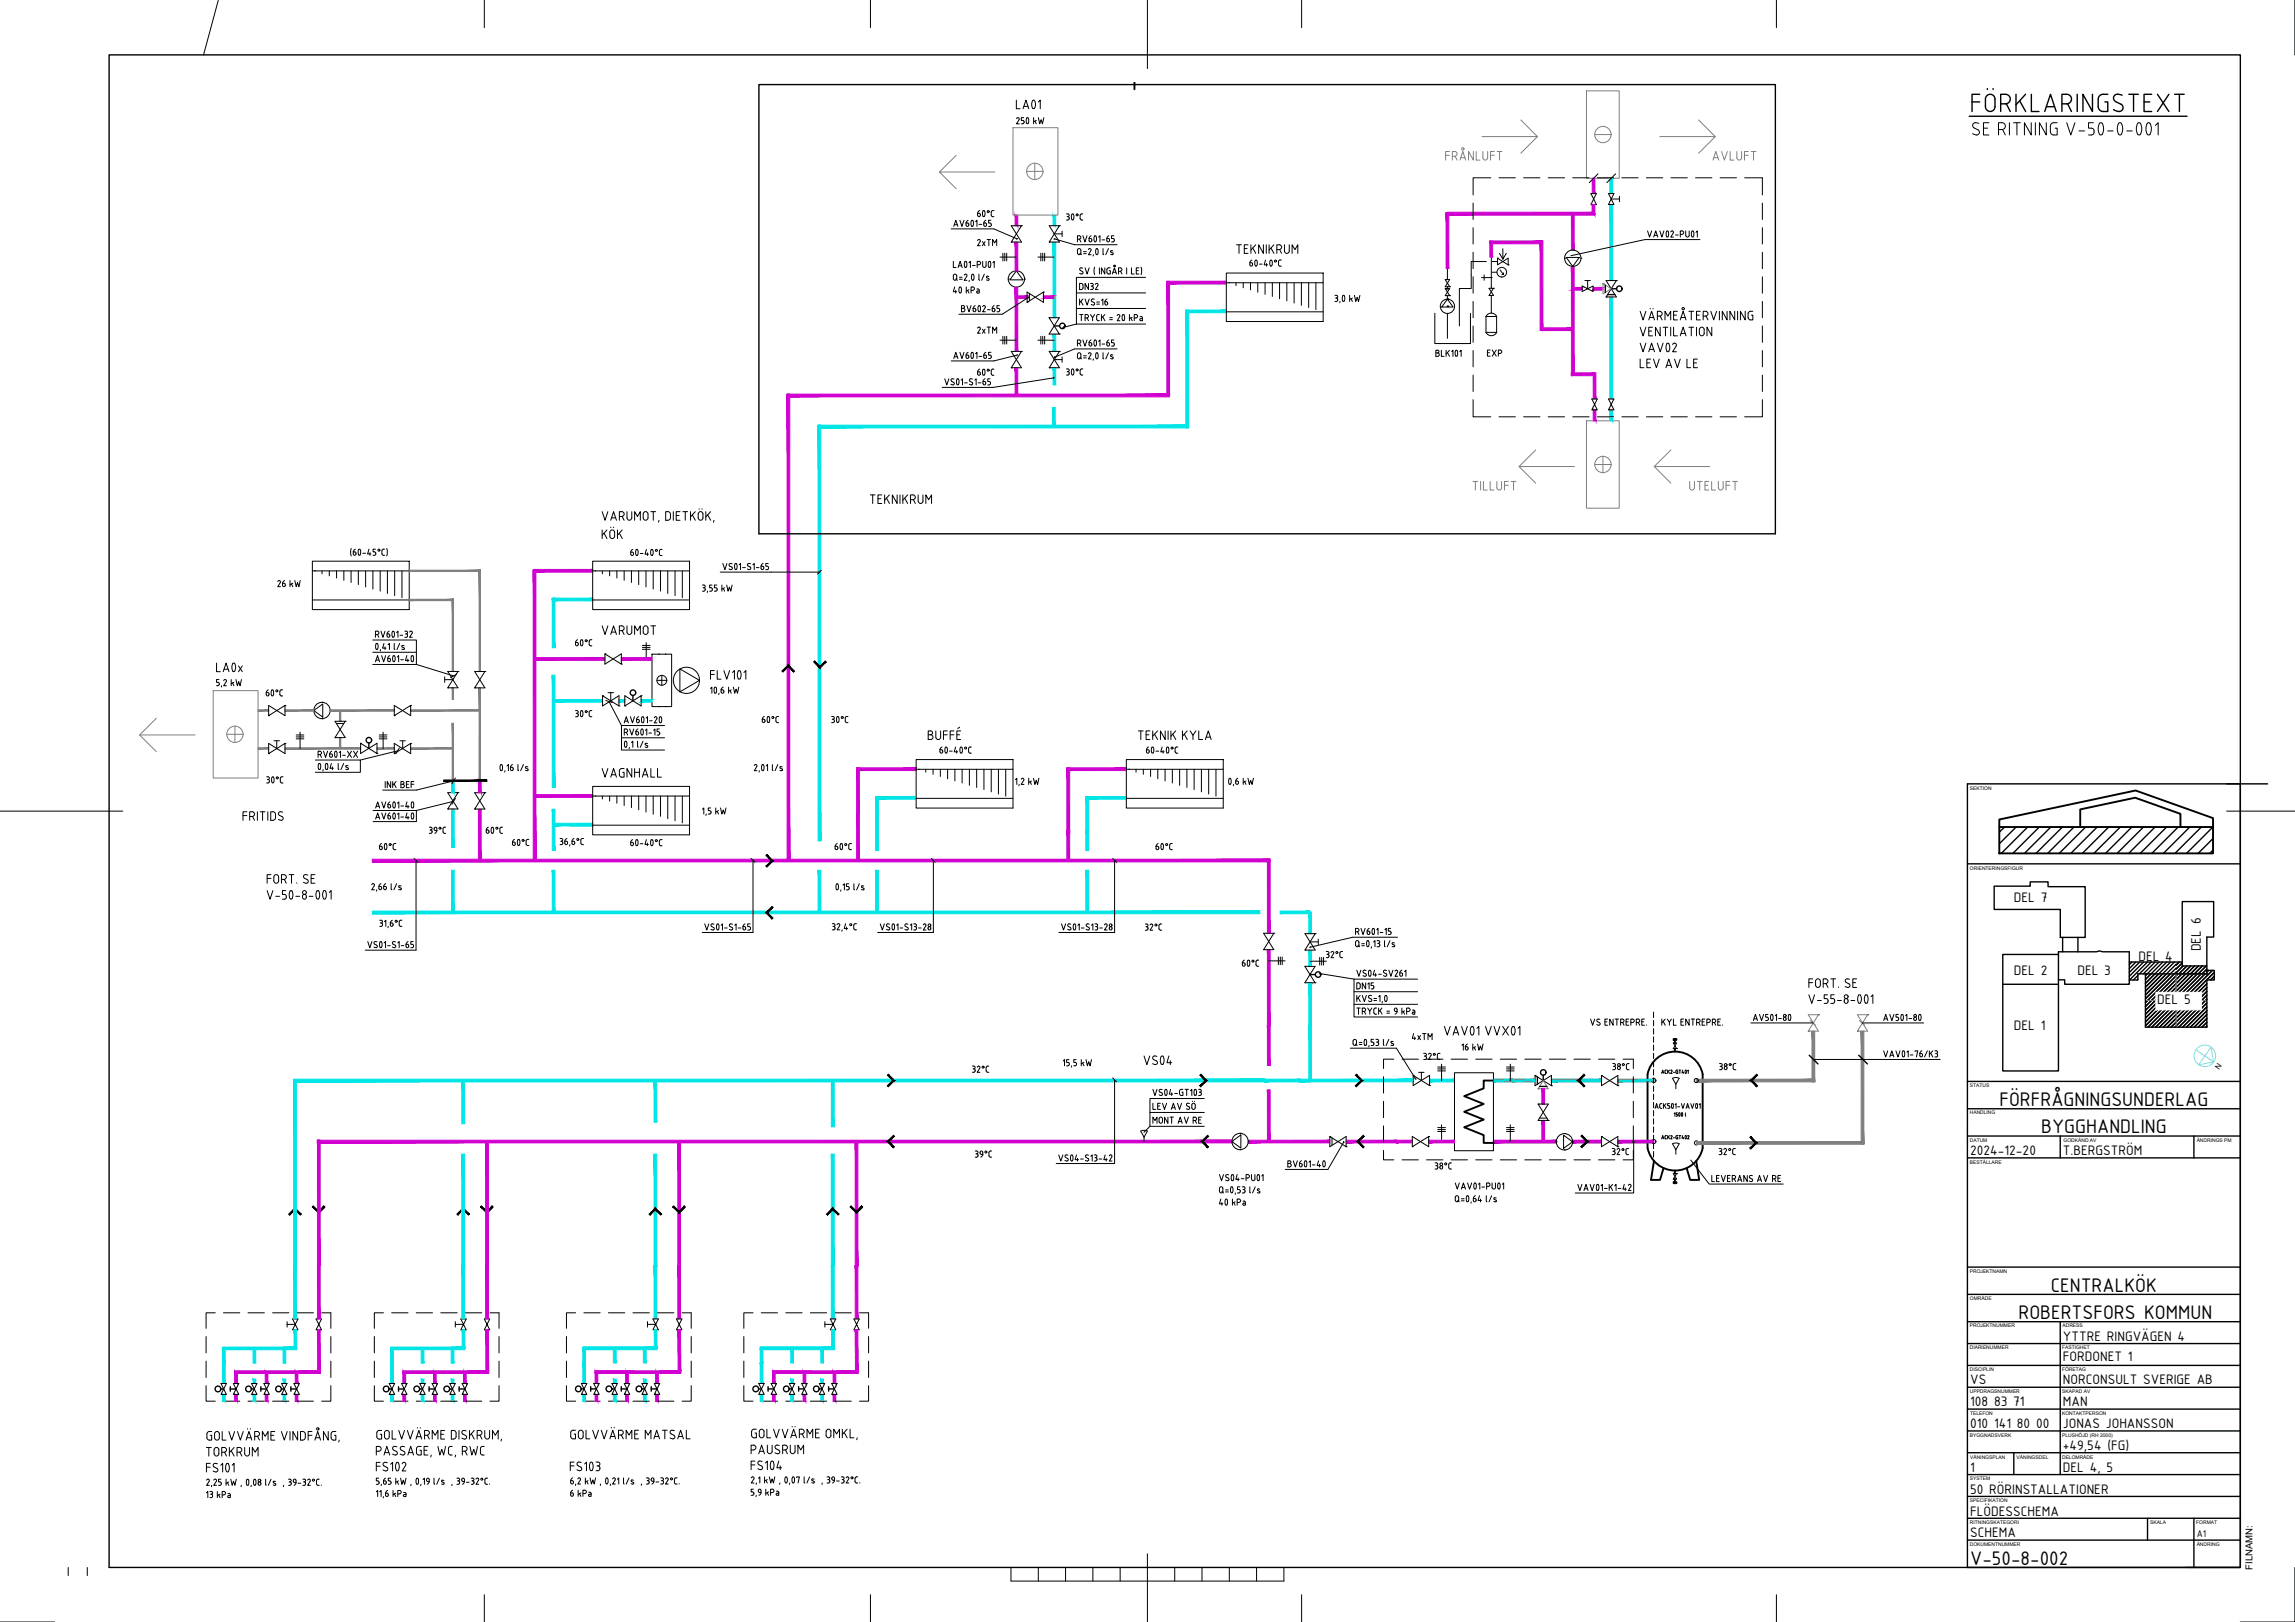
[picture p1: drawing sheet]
<svg xmlns="http://www.w3.org/2000/svg" width="841mm" height="594mm" viewBox="0 0 841 594" stroke-linecap="round" stroke-linejoin="round" font-family="sans-serif">
<defs><g id="words">
<g font-size="7.8">
<text x="732.7" y="405.1">FÖRFRÅGNINGSUNDERLAG</text>
<text x="748" y="415.1">BYGGHANDLING</text>
<text x="751.5" y="473.1">CENTRALKÖK</text>
<text x="739.7" y="483.1">ROBERTSFORS KOMMUN</text>
<text x="722" y="573.1">V-50-8-002</text>
</g>
<g font-size="6.6" fill="#808080">
<text x="626.5" y="60">AVLUFT</text>
<text x="538.7" y="180.6">TILLUFT</text>
<text x="618.1" y="180.6">UTELUFT</text>
</g>
<g font-size="6.6">
<text x="451.9" y="94.2">TEKNIKRUM</text>
<text x="317.9" y="185.6">TEKNIKRUM</text>
<text x="219.4" y="233.5">VARUMOT</text>
<text x="415.9" y="272">TEKNIK KYLA</text>
<text x="219.4" y="285.7">VAGNHALL</text>
</g>
<g font-size="5.4">
<text x="738" y="330.5">DEL 7</text>
<text x="783.7" y="351.8">DEL 4</text>
<text x="806.5" y="348.4" transform="rotate(-90 806.5 348.4)">DEL 6</text>
<text x="738" y="357.2">DEL 2</text>
<text x="761.3" y="357.2">DEL 3</text>
<text x="790.6" y="367.8">DEL 5</text>
<text x="738" y="377.4">DEL 1</text>
<text x="722" y="423.1">2024-12-20</text>
<text x="756" y="423.1">T.BERGSTRÖM</text>
<text x="756" y="491.1">YTTRE RINGVÄGEN 4</text>
<text x="756" y="498.4">FORDONET 1</text>
<text x="722" y="507.1">VS</text>
<text x="756" y="507.1">NORCONSULT SVERIGE AB</text>
<text x="722" y="515.1">108 83 71</text>
<text x="756" y="515.1">MAN</text>
<text x="722" y="523.1">010 141 80 00</text>
<text x="756" y="523.1">JONAS JOHANSSON</text>
<text x="756" y="531.1">+49,54 (FG)</text>
<text x="722" y="539.1">1</text>
<text x="756" y="539.1">DEL 4, 5</text>
<text x="722" y="547.1">50 RÖRINSTALLATIONER</text>
<text x="722" y="555.1">FLÖDESSCHEMA</text>
<text x="722" y="563.1">SCHEMA</text>
</g>
<text font-size="3.9" x="805" y="563.1">A1</text>
<text font-size="3.5" x="825.5" y="574.9" transform="rotate(-90 825.5 574.9)">FILNAMN:</text>
<text font-size="2.8" x="813.3" y="392" transform="rotate(-56 813.3 392)">N</text>
<g font-size="1.8">
<text x="721.9" y="289.2">SEKTION</text>
<text x="721.9" y="318.5">ORIENTERINGSFIGUR</text>
<text x="721.9" y="398.2">STATUS</text>
<text x="721.8" y="408.2">HANDLING</text>
<text x="721.8" y="418.2">DATUM</text>
<text x="756.2" y="418.2">GODKÄND AV</text>
<text x="805" y="418.2">ÄNDRINGS PM</text>
<text x="721.8" y="426.2">BESTÄLLARE</text>
<text x="721.8" y="466.2">PROJEKTNAMN</text>
<text x="721.9" y="476.2">OMRÅDE</text>
<text x="721.8" y="486.2">PROJEKTNUMMER</text>
<text x="755.8" y="486.2">ADRESS</text>
<text x="721.8" y="494.2">DIARIENUMMER</text>
<text x="755.7" y="494.2">FASTIGHET</text>
<text x="721.8" y="502.2">DISCIPLIN</text>
<text x="755.7" y="502.2">FÖRETAG</text>
<text x="721.8" y="510.2">UPPDRAGSNUMMER</text>
<text x="755.7" y="510.2">SKAPAD AV</text>
<text x="721.9" y="518.2">TELEFON</text>
<text x="755.7" y="518.2">KONTAKTPERSON</text>
<text x="721.8" y="526.2">BYGGNADSVERK</text>
<text x="755.7" y="526.2">PLUSHÖJD (RH 2000)</text>
<text x="722" y="534.2">VÅNINGSPLAN</text>
<text x="739" y="534.2">VÅNINGSDEL</text>
<text x="755.7" y="534.2">DELOMRÅDE</text>
<text x="721.9" y="542.2">SYSTEM</text>
<text x="721.9" y="550.2">SPECIFIKATION</text>
<text x="721.8" y="558.2">RITNINGSKATEGORI</text>
<text x="787.9" y="558.2">SKALA</text>
<text x="804.8" y="558.2">FORMAT</text>
<text x="721.8" y="566.2">DOKUMENTNUMMER</text>
<text x="805" y="566.2">ÄNDRING</text>
</g>
</g></defs>
<g fill="none" stroke="#000" stroke-width=".7">
<path d="M415.7 30.1v2.6M732.7 300.2l49.9-10.7 28.4 10.1v13h-78.3zM732.7 302.9h78.3M762.3 302.9v-6.4l20.1-4.3 16.6 5.9v4.8M547.3 395.8h-3.6v2.8l-7.1 2.9 7.1 2.8-7.1 2.9 7.1 2.9-7.1 2.8 7.1 2.8v2.9h3.6M613.8 380.9v1.1M613.8 384v1.2M614.3 381v-.5h-1v.5M603.8 420.5v-27.1a10.3 10.3 0 0 1 10.1-8.2 10.3 10.3 0 0 1 10.1 8.2v27.1M603.8 420.5a10.3 10.3 0 0 0 10.1 8.2 10.3 10.3 0 0 0 10.1-8.2M606.1 425.2l-1.1 7h3.3l1.3-4.4M613.3 432.9v.5h1v-.4"/>
<path d="M613.8 428.7v1.1M613.8 431.9v1.1M621.6 425.2l1.1 7h-3.3l-1.3-4.4"/>
</g>
<g fill="none" stroke="#000" stroke-width=".37">
<path d="M80 .1l-5.4 20M177.5 .1v10M319 .1v10M420.5 .1v25M477 .1v10M651 .1v10M841 .1v20M372.4 36.7v3.1h1.4M374.9 39.8l1.1-3.1 1 3.1M375.2 39h1.5M378.4 36.9l-.3 1.4 .3 1.4M378.4 36.9l.2-.2a1.64 1.64 0 0 1 .7 2.5l-.3 .6-.6-.2"/>
<path d="M380.5 37.4l.7-.7v3.1M372.5 43.5a.5 .5 0 0 1 .7-.4 .5 .5 0 0 1 .3 .7l-1 1.6h1M375.1 43.1h-.8v1l.7 .1 .3 .6-.3 .5-.7 .1M376.3 45.2h.5M376.3 45.2a1.32 1.32 0 0 1 .4-2.1l.3 .9-.2 1.2M378.8 43.1v2.3M379.3 44.3l.5 1.1M379.8 44.1l-1 .5M380.5 43.1l.5 2.3 .5-1.5 .5 1.5 .5-2.3M723.9 45l1.2 .2M723.9 44.9a1.01 1.01 0 0 0-1 .8 1.01 1.01 0 0 0 .5 1.1l1.4 .8a1.07 1.07 0 0 1 .4 1.5 1.07 1.07 0 0 1-1.6 .2l-.7-.4M726.9 46.9h1.5"/>
<path d="M728.9 45h-2v4.4h2M733.6 45h-1.2v4.4M733.6 44.9a1.26 1.26 0 0 1 1.3 1.3 1.26 1.26 0 0 1-1.3 1.2h-1.2M733.9 47.4l1 2M736.4 45v4.4M737.9 45h2.5M739.1 45v4.4M744.4 45v4.4l-2.5-4.4v4.4M745.9 45v4.4M749.9 45v4.4l-2.5-4.4v4.4M752.6 45h1.3M752.6 44.9l-.7 .3-.5 .6v2.8l.8 .8h1.7v-2.5h-.8"/>
<path d="M757.4 45l1.5 4.4 1.5-4.4M761.9 48h2M767.1 45h-1.7v1.9h1a1.28 1.28 0 0 1 1 1.3 1.28 1.28 0 0 1-1 1.2h-1M769.4 45.2l.5-.3a2.77 2.77 0 0 1 .7 3.7l-.2 .6-.5 .2a2.77 2.77 0 0 1-.8-3.7zM772.4 48h2M776.4 45.2l.5-.3a2.77 2.77 0 0 1 .7 3.7l-.2 .6-.5 .2a2.77 2.77 0 0 1-.8-3.7zM779.4 48h2M783.4 45.2l.5-.3a2.77 2.77 0 0 1 .7 3.7l-.2 .6-.5 .2a2.77 2.77 0 0 1-.8-3.7zM786.9 45.2l.5-.3a2.77 2.77 0 0 1 .7 3.7l-.2 .6-.5 .2a2.77 2.77 0 0 1-.8-3.7zM789.9 45.9l1-.9v4.4M358.3 78.8a.57 .57 0 0 0 .6 .4 .57 .57 0 0 0 .5-.6 .57 .57 0 0 0-.7-.5h-.5v.8M359 77.1l-.5 .4-.2 .6"/>
<path d="M360.3 77.2l.1-.1a1.25 1.25 0 0 1 0 2.2l-.4-.9zM364.2 77.1l-.7 .1-.3 .5 .1 1.4 .9 .3M390.8 78.4l.9 .2v.5l-.4 .2M391.1 79.3h.2M391.3 79.3l.5 .5-.1 .5-.4 .3M392.8 78.5l.1-.1a1.25 1.25 0 0 1 0 2.1l-.3-.8zM395.8 78.9v1.1M396.8 78.4h-.7l-.3 .5M539.8 74.4v6M546.3 65.1h-6.5v6.3M549.3 65.1h6M558.3 65.1h6"/>
<path d="M567.3 65.1h6M576.3 65.1h6M583 70.9l2 4h-2l2-4zM585.3 65.1h6M585.6 63.7l-3.2 3.2M589.4 70.9l2 4h-2l2-4zM590.4 72.9h3M592.1 63.7l-3.3 3.2M593.4 71.9v2M594.3 65.1h6M603.3 65.1h6M612.3 65.1h6"/>
<path d="M621.3 65.1h6M630.3 65.1h6M639.3 65.1h6.5v6.3M645.8 74.4v6M348.6 83.8h15.6l8.5 3.7M349.4 95.7v2.3h1M349.5 82.9l.8-2.2 .7 2.2M349.7 82.3h1.1M351.1 98l.8-2.3 .7 2.3M351.3 97.4h1.1M351.8 80.7l.7 2.2 .8-2.2M353.6 95.8h.1a1.24 1.24 0 0 1 0 2.1l-.3-.9z"/>
<path d="M354 81.7h.5a.54 .54 0 0 1 .5 .8 .54 .54 0 0 1-1-.1zM354.8 80.7l-.5 .4-.3 .6M355.1 96.2l.5-.5v2.3M356 80.8l.1-.1a1.24 1.24 0 0 1 0 2.2l-.3-.9zM356.4 97.2h1M357.5 81.2l.5-.5v2.2M358.1 97h.6a.62 .62 0 0 0 .7-.7 .62 .62 0 0 0-.7-.6h-.6v2.3M358.2 88.1a.51 .51 0 0 1 .7-.3 .51 .51 0 0 1 .3 .7l-1 1.5h1M358.8 82.2h1M360 88.5l1 1.5M360.1 95.7v1.6a.62 .62 0 0 0 .6 .7 .62 .62 0 0 0 .7-.7v-1.6M360.5 81.7h.5a.54 .54 0 0 1 .5 .8 .54 .54 0 0 1-1-.1z"/>
<path d="M361 88.5l-1 1.5M361.3 80.7l-.5 .4-.3 .6M361.7 87.7h1.3M362.4 95.8h.1a1.24 1.24 0 0 1 0 2.1l-.4-.9zM362.4 87.7v2.3M363.1 80.7h-.8v1h.7l.3 .5-.3 .7h-.7M363.7 90v-2.3l.8 1.3 .8-1.3v2.3M363.9 96.2l.4-.5v2.3M366.5 94.2h5.9M367.5 92.7v2.9M368.2 92.7v2.9M368.9 92.7v2.9"/>
<path d="M370.6 82.7h3.7l-3.7 6h3.7zM372.4 99.2h.1M372.4 99.2l2.5 3.3h-4.8zM373 87.4l-.5 .2M380.4 94.2h6M381.4 92.7v2.9M382.1 92.7v2.9M382.8 92.7v2.9M384.5 82.7h3.7l-3.7 6h3.7zM386.2 85.7h3M386.4 87.5l7.4 2.1h15.6M386.6 87.4l-.4 .2"/>
<path d="M389.2 84.7v2M390.8 80.6h.5M394.8 87.6h.7a.62 .62 0 0 0 .6-.6 .62 .62 0 0 0-.6-.6h-.7v2.2M394.8 91.7a.62 .62 0 0 1 .7-.7 .62 .62 0 0 1 .6 .7M394.8 91.7v1a.62 .62 0 0 0 .7 .6 .62 .62 0 0 0 .6-.6v-1M395.6 87.6l.5 1M395.7 92.8l.6 .5M395.8 80l.6 .6M395.9 99.1l1 .6-.1 .5-.4 .1M396.4 80.6h.4M396.8 98.2a.59 .59 0 0 0-.9 0 .59 .59 0 0 0 0 .8M396.8 86.4l.8 2.2 .7-2.2"/>
<path d="M397.1 92.9h1M397.1 92.2h1M397.6 98.1l.8 2.3 .7-2.3M398.8 91.4a.5 .5 0 0 1 .7-.3 .5 .5 0 0 1 .3 .7M399.1 87.3l.5 .1a.54 .54 0 0 1 .4 .8 .54 .54 0 0 1-.9-.1zM399.8 91.8l-1 1.5h1M399.8 86.4l-.5 .3-.2 .7M400.7 93.3l-.1 .5M401.1 86.5l.1-.1a1.24 1.24 0 0 1 0 2.2l-.3-.9zM401.1 97.9l-.2 1.3 .2 1.4M401.7 91.2l.1-.1a1.25 1.25 0 0 1 0 2.1l-.3-.8zM402.6 86.9l.5-.5v2.2"/>
<path d="M402.9 98.1v2.3M403.8 87.9h1M404.2 93l.3 .3M404.2 91v2M404.9 98.1v2.3l-1.3-2.3v2.3M405.6 87.3l.5 .1a.54 .54 0 0 1 .4 .8 .54 .54 0 0 1-.9-.1zM405.6 99.7l.7 .6M406.2 91l-1 2.3M406.3 86.4l-.5 .3-.2 .7M406.5 99.1h.4v1.3h-.6M406.9 98.1l-1.1 .2-.2 1.4M407.8 91.9l-.8 .1 .9 .8v.4l-.9-.1"/>
<path d="M407.9 99.7h1M408.2 86.4h-.9v.9l.8 .1 .2 .5-.2 .6-.8 .1M409.9 99.4h.6M410.5 99.3a.62 .62 0 0 0 .6-.6 .62 .62 0 0 0-.6-.6h-.6v2.3M410.6 99.4l.5 1M412.9 98.1v2.3M414.6 98.1v2.3h1M416.4 99.1h.7M417.4 98.1h-1v2.3h1M418.2 97.9l.2 1.3-.2 1.4M458 96.2v.8a.57 .57 0 0 0 .7 .4 .57 .57 0 0 0 .4-.7 .57 .57 0 0 0-.6-.5M460 95.4a1.32 1.32 0 0 0 .4 2.1l.4-.9-.3-1.2"/>
<path d="M461.5 96.7h1M463.8 95.2l-.5 1.8h1.2M464.1 96.5v1M465.5 95.4a1.32 1.32 0 0 0 .4 2.1l.4-.9-.3-1.2M468.5 95.8l.1 1.4 .9 .3M530.4 98.3v4.1M539.8 83.4v6M539.8 92.4v6M544.7 95.8h-5.6v9.9h-4.3v13.7M546.5 91.9v13.7M546.8 99.7h1.8M546.8 95.8h2"/>
<path d="M548.8 94.6l3.9 2.4v-2.4l-3.9 2.4zM549.5 92.8l1.2 2.1M549.7 98.9l1.3 1.7M550.7 91.1v3.8l1.3-2.1M551 100v.6h-.6M573.3 94.6h.1M574 94.3h4.7l-2.4 3.3zM576.3 97.6h.1M576.3 91.6h.1M579.4 94.6h.1M603.8 84.6l.7 2.2 .8-2.2M606 86.8l.8-2.2 .7 2.2"/>
<path d="M606.2 86.2h1.1M608.3 84.6l.7 2.2 .7-2.2M610.8 84.7l.1-.1a1.25 1.25 0 0 1 0 2.2l-.4-.9zM612.8 84.6l.5 .6-1 1.6h1M612.8 84.6l-.5 .4M614 86.1h1M615.8 85.8h.6a.62 .62 0 0 0 .6-.6 .62 .62 0 0 0-.6-.6h-.6v2.2M617.7 84.6l.1 1.6a.62 .62 0 0 0 .6 .6 .62 .62 0 0 0 .6-.6v-1.6M620 84.7l.1-.1a1.25 1.25 0 0 1 0 2.2l-.3-.9zM621.5 85.1l.5-.5v2.2M623 87.7h-20.2l-27.1 6M645.8 83.4v6"/>
<path d="M645.8 92.4v6M349.5 100.6h.9l.2 1.4a.62 .62 0 0 1-.6 .7 .62 .62 0 0 1-.6-.7zM349.8 105.1l-.4 1.7h1.2M350.2 102.2l.7 .5M350.2 106.4v1M351.6 102.3h1M351.6 101.6h1M351.6 105.2h.5M351.6 105.2a1.29 1.29 0 0 0 .4 2.1l.4-.9-.3-1.2M352.3 111.9l1.1 .3v.5l-.4 .2a.62 .62 0 0 1 .6 .7 .62 .62 0 0 1-.6 .6h-.7zM352.3 112.9h.7M353.9 100.4l-.5 .4"/>
<path d="M353.9 100.4l.4 .3v.5M354.1 105.1v2.3M354.3 101.2l-.9 1.5h1M354.4 111.9l.7 2.3 .8-2.3M354.6 106.4l.5 1M355.1 106.1l-1 .5M355.2 102.7l-.1 .5M355.9 106.4l.6-.1a.61 .61 0 0 0 .6-.6 .61 .61 0 0 0-.6-.6h-.6v2.3M356.2 100.5l.1-.1a1.25 1.25 0 0 1 0 2.2l-.3-.9zM356.6 113.7a.57 .57 0 0 0 .7 .4 .57 .57 0 0 0 .4-.7 .57 .57 0 0 0-.6-.5h-.5v.8M357.4 111.9l-.6 .4-.2 .6M358 105.8l.8 .3 .1 1.3-1-.3v-.3l.3-.2"/>
<path d="M358.2 106.6h.7M358.6 112.1l.1-.1a1.24 1.24 0 0 1 0 2.2l-.3-.9zM358.7 100.4l.1 2 .2 .3M360.1 112.3a.51 .51 0 0 1 .7-.3 .51 .51 0 0 1 .2 .7l-.9 1.5h1M360.7 100.4l-1 2.3M361.6 101.7l.9 .7-.3 .3-.7-.2M361.7 119.8h1.3M361.8 113.4h1M362.4 101.3l-.8-.1v.5M362.4 119.8v2.3M363.6 112.9h.5a.54 .54 0 0 1 .4 .9 .54 .54 0 0 1-.9-.1zM364.3 111.9l-.5 .4-.2 .6"/>
<path d="M366.2 111.9h-.9v1l.8 .1 .3 .4-.3 .7-.8 .1M369.5 102.2h.1M372.4 105.2h.1M375.5 102.2h.1M376.4 107l6 3.7v-3.7l-6 3.7zM376.8 109l-9.5 6.1h-15.9M376.9 108.7l-.1 .5M377.2 107.5v2.7M384.5 116.4l3.7 6h-3.7l3.7-6zM389.7 119.7l-.2 .4M394.5 118.7l-4.9 1.2M394.5 118.7h25.3"/>
<path d="M394.5 113h25.3M394.5 107.3h25.3M395.6 109.5v2.3M395.6 115.2h1.3M395.6 100.1l.8 .3M396.1 110.4l.8 1.4M396.3 115.2v2.3M396.9 109.5l-1.3 1.4M396.9 104.5l-.4-.7h-.9v2.3l1.1-.2 .2-1.4M397.6 109.5l.8 2.3 .7-2.3M397.6 116.5h.7a.62 .62 0 0 0 .6-.7 .62 .62 0 0 0-.6-.6h-.7v2.3M398.4 116.5l.5 1"/>
<path d="M398.9 103.8v2.3l-1.3-2.3v2.3M399.6 103.8l1 .2v.5l-.5 .3M399.6 115.2l.8 1.1 .7-1.1M399.6 106.1h.5M399.9 104.8h.2M400.1 104.8l.5 .5M400.4 116.3v1.2M400.4 109.5l-.4 .2-.1 .4 1 .7M400.4 109.5l.6 .1M400.6 105.3v.5l-.5 .2M400.9 110.8a.62 .62 0 0 1-.1 1 .62 .62 0 0 1-.9-.3M401.4 104.2a.51 .51 0 0 1 .7-.4 .51 .51 0 0 1 .2 .8l-.9 1.5h1"/>
<path d="M401.9 111.4h1M401.9 110.6h1M402.9 115.2l-.7 .1-.3 .5 .1 1.4 .9 .3M403.6 115.2v2.3M403.6 110l.6-.5v2.3M404.1 116l.8 1.5M404.9 115.2l-1.3 1.4M404.9 110.5l.9 .1 .1 .7M404.9 110.5v.8M404.9 111.3l.5 .5 .5-.5M405.7 109.5l-.6 .4-.2 .6M406.7 117.1h.9"/>
<path d="M406.7 116.3h.9M407.6 100.4l.8-2.3 .7 2.3M409.4 115.6a.5 .5 0 0 1 .7-.4 .5 .5 0 0 1 .2 .8l-.9 1.5h1M411.4 115.3l.1-.1a1.25 1.25 0 0 1 0 2.2l-.3-.9zM413.9 115.2v2.3M414.4 116.5l.5 1M414.9 116.2l-1 .5M415.6 116.5h.7a.62 .62 0 0 0 .6-.7 .62 .62 0 0 0-.6-.6h-.7v2.3M417.8 116h.6l.3 .4v1.1l-.9-.1-.1-.3 .1-.3 .9-.1M419.8 101.6h-25.3v17.1M449.4 100h35.5v3.6h-35.5zM449.4 103.6v10.6"/>
<path d="M450.3 103.6h.3M452.9 103.6v1M455.6 103.6v1.8M458.3 103.6v2.6M460.9 103.6v3.4M463.6 103.6v4.2M466.3 103.6v5M468.9 103.6v5.8M471.6 103.6v6.6M474.2 103.6v7.4M476.9 103.6v8.2M479.6 103.6v9"/>
<path d="M482.2 103.6v9.8M484.9 103.6v14.2h-35.5v-3.6h35.5M489.2 108.2h.8l.2 .5-.5 .4 .5 .3v.8l-1 .2M489.5 109.2h.2M491.1 110.4l-.1 .5M492.1 108.3l.1-.1a1.25 1.25 0 0 1 0 2.2l-.3-.9zM494.6 108.2v2.2M495.1 109.4l.5 1M495.6 109.2l-1 .5M496.3 108.2l.5 2.2 .5-1.5 .5 1.5 .5-2.2M525.8 114.7v11.1h13.1v-11.1M529.6 102.4h1.6l-1.6 2.6h1.6z"/>
<path d="M529.6 105.7h.1M529.6 105.7h1.6l-1.6 2.6h1.6zM529.7 105.9h1.4M530.4 109.6l2.1 2.9h-4.2zM530.4 105v.7M530.4 108.3v1.3M530.4 114.8v9.1M531.2 108.3h.1M539.8 101.4v6M539.8 110.4v6M539.8 119.4v6M542.9 101.7h3.9"/>
<path d="M543.9 100.7v2M544.6 115.9a2.17 2.17 0 0 1 1.9-1.2 2.17 2.17 0 0 1 2 1.2M544.6 115.9h3.8v5.8h-3.8M544.6 115.9v5.8M545.7 105.6h1.6l-1.6 2.6h1.6zM546.5 108.2v6.5M579.8 104.7l4 2.1v-2.1l-4 2.1zM580.8 102.8h2M581.8 102.8v3M588.6 102.8l3.7 6h-3.7l3.7-6zM601 114l1.1 3.2 1-3.2M601 119.9l1.1 3.1 1-3.1"/>
<path d="M604.2 117.2l1-3.2 1.1 3.2M604.5 116.3h1.5M604.7 113v.1M605.6 119.9h-1.4v3.1h1.4M605.8 113v.1M607.4 115.8h.8a.88 .88 0 0 0 .9-.9 .88 .88 0 0 0-.9-.9h-.8v3.2M608.4 119.9v3.1l-1.7-3.1v3.1M608.4 115.8l.7 1.4M609.5 119.9h1.7M610.2 117.2v-3.2l1 1.8 1-1.8v3.2M610.3 119.9v3.1M612.2 119.9v3.1"/>
<path d="M613.3 119.9v3.1h1.4M613.3 115.4h1M614.7 114h-1.4v3.2h1.4M615.7 117.2l1.1-3.2 1.1 3.2M616.1 116.3h1.4M618.9 114h1.7M618.9 119.9h1.7M619.8 114v3.2M619.8 119.9v3.1M621.7 115.4h1M621.7 119.9v3.1M623.1 114h-1.4v3.2h1.4"/>
<path d="M624.1 115.8h.9M625 114h-.9v3.2M625 114a.88 .88 0 0 1 .9 .9 .88 .88 0 0 1-.9 .9M625.2 115.8l.7 1.4M627 114l1 3.2 1.1-3.2M627.3 119.9v3.1l-1.8-3.1v3.1M630.1 114v3.2M632.9 114v3.2l-1.8-3.2v3.2M635.7 114v3.2l-1.8-3.2v3.2M636.8 114v3.2M639.6 114v3.2l-1.8-3.2v3.2M642.3 114l-1.2 .1-.5 .8 .3 2 1.4 .3v-1.8h-.5"/>
<path d="M645.8 101.4v6M645.8 110.4v6M645.8 119.4v6M346.2 138.7l.8 2.3 .7-2.3M348.7 139.7l.7 .3a.62 .62 0 0 1 0 1 .62 .62 0 0 1-.9-.3M349.5 131.3l.8-2.3 .7 2.3M349.6 138.8a.59 .59 0 0 0-.9 0 .59 .59 0 0 0 .1 .9M349.7 130.7h1.1M350.7 138.9l.1-.1a1.25 1.25 0 0 1 0 2.1l-.3-.8zM351.8 129l.7 2.3 .8-2.3M352.2 139.2l.5-.5v2.3M354.5 130a.54 .54 0 0 1 .5 .9 .54 .54 0 0 1-1-.1v-.7h.5"/>
<path d="M354.8 129l-.5 .4-.3 .6M355.5 139.7l.7 .3a.62 .62 0 0 1 0 1 .62 .62 0 0 1-1-.3M356 129.2l.1-.1a1.24 1.24 0 0 1 0 2.2l-.3-.9zM356.4 138.8a.59 .59 0 0 0-.9 0 .59 .59 0 0 0 0 .9M357.2 139.2l.5-.5v2.3M357.5 129.6l.5-.6v2.3M358.2 120.2a.51 .51 0 0 1 .7-.4 .51 .51 0 0 1 .3 .8l-1 1.5h1M358.3 137a.57 .57 0 0 0 .7 .3 .57 .57 0 0 0 .4-.6 .57 .57 0 0 0-.7-.5h-.5v.8M358.8 130.5h1M359 135.2l-.5 .4-.2 .6M360 120.6l1 1.5M360.2 139.7v.8a.57 .57 0 0 0 .7 .4 .57 .57 0 0 0 .4-.7 .57 .57 0 0 0-.6-.5"/>
<path d="M360.2 139.7h.5M360.3 135.3l.1-.1a1.24 1.24 0 0 1 0 2.2l-.4-.9zM361 138.7l-.5 .4-.3 .6M361 120.6l-1 1.5M361 130a.54 .54 0 0 1 .5 .9 .54 .54 0 0 1-1-.1v-.7h.5M361.3 129l-.5 .4-.3 .6M362.8 130l.4 .3v.7l-.9 .3M362.8 138.7h-.8v1l.7 .1 .3 .4M363.1 129h-.8v1.1h.5M363.7 122.1v-2.3l.8 1.2 .8-1.2v2.3M364.2 135.2l-.7 .1-.3 .5 .1 1.4 .9 .2M366.5 124.6h5.9"/>
<path d="M367.5 123.2v2.8M368.2 123.2v2.8M368.9 123.2v2.8M370.6 128.7h3.7l-3.7 6h3.7zM372.7 130.1l-8.5 2.1h-15.6M372.9 129.9l-.3 .4M380.4 124.6h6M381.4 123.2v2.8M382.1 123.2v2.8M382.8 123.2v2.8M384.5 128.7h3.7l-3.7 6h3.7zM386.2 138.4l-22.3 3.5h-18.6"/>
<path d="M386.2 131.7h3M386.3 138.2l-.3 .4M386.5 130.6l-.2 .5M389.2 130.7v2M390.8 135.1l.9 .3v.5l-.4 .2M391.1 136.1h.2M391.3 136.1l.4 .3v.7l-.9 .3M392.8 135.2h.1a1.24 1.24 0 0 1 0 2.1l-.3-.9zM394.8 125.8h.7a.62 .62 0 0 0 .6-.7 .62 .62 0 0 0-.6-.6h-.7v2.3M395 129.4h.9l.2 1.4a.62 .62 0 0 1-.6 .6 .62 .62 0 0 1-.7-.6zM395.6 125.8l.5 1M395.7 131l.6 .5"/>
<path d="M395.8 135.7v1.1M395.8 136.8l.3 .5 .7 .1M396.8 135.1l-.7 .1-.3 .5M396.8 124.5l.8 2.3 .7-2.3M397.1 131.1h1M397.1 130.3h1M398.8 129.6a.5 .5 0 0 1 .7-.4 .5 .5 0 0 1 .3 .8M399.1 125.5l.2 1.2h.5l.3-.7M399.1 125.5h.7l.3 .5M399.8 130l-1 1.5h1M399.8 124.5l-.5 .4-.2 .6M400.7 131.5l-.1 .4"/>
<path d="M401.1 124.6l.1-.1a1.24 1.24 0 0 1 0 2.2l-.3-.9zM401.7 129.3h.5M401.7 129.3a1.32 1.32 0 0 0 .4 2.1l.4-.9-.3-1.2M402.6 125l.5-.5v2.3M403.8 126h1M404.2 129.2v2l.3 .2M405.6 125.5l.2 1.2h.5l.3-.7M405.6 125.5h.7l.3 .5M406.2 129.2l-1 2.3M406.3 124.5l-.5 .4-.2 .6M407 131.3l.7 .1M407.8 130.1l-.5-.2-.3 .3 .9 .8-.2 .4"/>
<path d="M408.2 124.5h-.9v1l.8 .1 .2 .4M408.3 126l-.2 .7-.8 .1M409.4 127.8h-15.6l-7.4 3.1M526.2 128.3l1.1 .2v.5l-.5 .3a.64 .64 0 0 1 .7 .6 .64 .64 0 0 1-.7 .6h-.6zM526.2 129.3h.6M528.2 128.3v2.2h1M529.9 128.3v2.2M530.4 129.1l.8 1.4M531.2 128.3l-1.3 1.4M532 128.8l.4-.5v2.2M533.5 128.4l.1-.1a1.25 1.25 0 0 1 0 2.2l-.4-.9zM534.9 128.8l.6-.5v2.2"/>
<path d="M539.8 128.4v6M539.8 137.4v6M544.5 121.7a2.19 2.19 0 0 0 2 1.3 2.19 2.19 0 0 0 2-1.3M545.1 129.2h.7M546.1 128.2h-1v2.2h1M546.8 128.2l1.5 2.2M548.3 128.2l-1.5 2.2M549.1 129.4h.6a.61 .61 0 0 0 .6-.6 .61 .61 0 0 0-.6-.6h-.6v2.2M601 125.7l1.1 3.1 1-3.1M601 131.5v3.2h1.4M603.5 132.9h1M604.2 128.8l1-3.1 1.1 3.1"/>
<path d="M604.2 121.3h1M604.5 128h1.5M604.9 131.5h-1.4v3.2h1.4M605.9 131.5l1.1 3.2 1.1-3.2M607.4 125.7l1 3.1 1.1-3.1M610.5 134.7l1-3.2 1.1 3.2M610.8 133.8h1.5M610.9 125.9l.1-.2a1.64 1.64 0 0 1 .8 2.5l-.6 .6a2.33 2.33 0 0 1-.3-2.9zM613 126.2a.7 .7 0 0 1 .9-.5 .7 .7 0 0 1 .3 1M613.6 131.5l1.1 3.2 1-3.2M614.2 126.8l-1.3 2h1.4M615.7 123l1.1-3.1 1.1 3.1"/>
<path d="M616.1 122.1h1.4M618.2 131.5v3.2h1.4M620.6 132.9h1.1M622 131.5h-1.4v3.2h1.4M622.7 120.7v1.4M622.8 120.7a.88 .88 0 0 1 .8-.9 .88 .88 0 0 1 .9 .9v1.4a.87 .87 0 0 1-.9 .9 .87 .87 0 0 1-.8-.9M645.8 128.4v6M645.8 137.4v6M353.5 140.2h1M358.5 140.2h1M363 140.2l-.3 .7-.7 .1M539.8 146.4v6.3h6.5"/>
<path d="M549.3 152.7h6M558.3 152.7h6M567.3 152.7h6M576.3 152.7h6M583.3 146.1l2 4h-2l2-4zM585.3 152.7h6M589.4 146.1l2 4h-2l2-4zM594.3 152.7h6M603.3 152.7h6M612.3 152.7h6M621.3 152.7h6M630.3 152.7h6"/>
<path d="M645.8 146.4v6.3h-6.5M220.7 187.4l1 3.2 1.1-3.2M220.7 194.1v3.2M221.3 195.3l1.1 2M222.4 194.1l-1.7 1.9M223.5 196.4v-1.4a.88 .88 0 0 1 .9-.9 .88 .88 0 0 1 .8 .9v1.4M223.5 196.4a.88 .88 0 0 0 .9 .8 .88 .88 0 0 0 .8-.8M223.8 190.6l1.1-3.2 1 3.2M223.8 193.1v.1M224.1 189.7h1.5M224.9 193.1v.1M226.3 194.1v3.2"/>
<path d="M226.9 195.3l1.1 2M227 189.2h.8M227.8 187.4h-.8v3.2M227.8 187.4a.88 .88 0 0 1 .9 .9 .88 .88 0 0 1-.9 .8M228 189.2l.7 1.4M228 194.1l-1.7 1.9M229.8 187.4v2.3a.88 .88 0 0 0 .8 .8 .88 .88 0 0 0 .9-.8v-2.3M232.6 190.6v-3.2l1 1.8 1.1-1.8v3.2M236 187.6l.6-.2 .6 .2 .3 2.1a.88 .88 0 0 1-.9 .8 .88 .88 0 0 1-.9-.8zM238.5 187.4h1.8M239.4 187.4v3.2M241.5 190.6l-.2 .7"/>
<path d="M244.7 187.4a.93 .93 0 0 1 1 1v1.2a.96 .96 0 0 1-1 .9l-.8 .1v-3.2h.8M246.7 187.4v3.2M247.8 188.8h1M249.2 187.4h-1.4v3.2h1.4M250.2 187.4h1.8M251.1 187.4v3.2M253 187.4v3.2M253.7 188.6l1.1 2M254.8 187.4l-1.8 1.9M256.1 187.6l.6-.2 .7 .2 .2 2.1a.88 .88 0 0 1-.9 .8 .88 .88 0 0 1-.8-.8zM256.2 186.3v.2M257.3 186.3v.2"/>
<path d="M258.7 187.4v3.2M259.3 188.6l1.1 2M260.4 187.4l-1.7 1.9M261.6 190.6l-.1 .7M102.3 212.6l.5 .6-1 1.7h1M102.3 212.6l-.5 .4M103.5 213.6h.5a.54 .54 0 0 1 .5 .9 .54 .54 0 0 1-1-.1zM104.3 212.6l-.5 .4-.3 .6M106.3 212.6v2.3M106.8 213.9l.5 1M107.3 213.6l-1 .5M108 212.6l.5 2.3 .5-1.5 .5 1.5 .5-2.3"/>
<path d="M114.5 205.5h35.5v3.6h-35.5zM114.5 209.1v10.6M115.3 209.1h.4M118 209.1v1.1M120.7 209.1v1.8M123.3 209.1v2.6M126 209.1v3.4M128.7 209.1v4.2M128.7 200.9l-.2 1.4 .2 1.3M129.5 202.1h.5a.54 .54 0 0 1 .4 .9 .54 .54 0 0 1-.9-.1zM130.2 201.1l-.5 .4-.2 .6M131.3 209.1v5"/>
<path d="M131.5 201.3l.1-.1a1.24 1.24 0 0 1 0 2.2l-.4-.9zM132.9 202.6h1.1M134 209.1v5.9M135.2 201.1l-.5 1.8h1.3M135.6 202.4v1M136.7 209.1v6.6M137.6 201.1h-.9v1l.8 .1 .2 .4-.2 .7-.8 .1M139.3 209.1v7.4M140.9 201.1a.72 .72 0 0 0-.9 .6l.1 1.4 .8 .3M141.7 200.9l.3 1.4-.3 1.3M142 209.1v8.3M144.6 209.1v9"/>
<path d="M147.3 209.1v9.8M150 209.1v14.2h-35.5v-3.6h35.5M217.2 205.5h35.5v3.6h-35.5zM217.2 209.1v10.6M218.1 209.1h.3M220.7 209.1v1.1M223.4 209.1v1.8M226.1 209.1v2.6M228.7 209.1v3.4M231.1 203l.5 .5 .5-.5M231.1 202.2l.9 .1 .1 .7M231.1 202.2v.8"/>
<path d="M231.4 209.1v4.2M231.9 201.2l-.5 .4-.3 .6M233.1 203.3h.5M233.1 203.3a1.29 1.29 0 0 1 .4-2l.4 .8-.3 1.2M234.1 209.1v5M234.6 202.7h1M236.7 209.1v5.9M236.9 201.2l-.5 1.8h1.2M237.3 202.5v1M238.7 203.3h.4M238.7 203.3a1.29 1.29 0 0 1 .3-2l.4 .8-.3 1.2M239.4 209.1v6.6"/>
<path d="M242 209.1v7.4M242.6 201.2l-.7 .1-.3 .5 .1 1.4 .9 .3M244.7 209.1v8.3M247.4 209.1v9M250 209.1v9.8M252.7 209.1v14.2h-35.5v-3.6h35.5M257.4 214.3l1 .2v.5l-.5 .3M257.7 215.3h.2M257.9 215.3l.5 .2v.8l-1 .2M259.3 216.5l-.1 .5M260.9 214.3h-.8v1h.7l.2 .5-.2 .6-.7 .1M262.7 214.3h-.9v1h.8l.2 .5-.2 .6-.8 .1"/>
<path d="M263.9 209.5h36.4M264.5 214.3v2.2M264.9 206.4l.7 2.2 .8-2.2M265 215.5l.5 1M265.5 215.3l-1 .5M266.3 214.3l.5 2.2 .5-1.5 .5 1.5 .5-2.2M267.6 206.4l-.3 .2-.1 .4 .9 .7a.62 .62 0 0 1 0 1 .62 .62 0 0 1-1-.3M267.7 206.4l.6 .1M269.4 206.5l.1-.1a1.24 1.24 0 0 1 0 2.2l-.3-.9zM270.9 206.9l.5-.5v2.2M272.1 207.9h1M275 206.5a.6 .6 0 0 0-.9 0 .6 .6 0 0 0 .1 .8l.7 .4a.62 .62 0 0 1-.1 1 .62 .62 0 0 1-.9-.3"/>
<path d="M275.9 206.9l.5-.5v2.2M277.1 207.9h1M278.9 207.4h.5a.54 .54 0 0 1 .4 .8 .54 .54 0 0 1-.9-.1zM279.6 206.4l-.5 .4-.2 .6M281.5 206.4h-.9v1l.8 .1 .2 .4-.2 .7h-.8M301 208.8l-1.4 1.4M136.6 234.4h16v9M136.6 238.9h16M137.6 232.4h.6a.61 .61 0 0 0 .7-.6 .61 .61 0 0 0-.7-.6h-.6v2.2M137.9 235.8h.4M137.9 235.8a1.29 1.29 0 0 0 .3 2.1l.4-.9-.3-1.2M138.3 232.4l.5 1"/>
<path d="M139.5 237.9l-.2 .5M139.6 231.2l.7 2.2 .8-2.2M140.7 235.7l-.5 1.7h1.3M141.1 236.9v1M141.8 232.2l.9 .1 .1 .6M141.8 232.2v.7M141.9 232.9l.5 .5 .5-.5M142.2 236.1l.5-.4v2.2M142.6 231.2l-.5 .3-.2 .7M143.8 231.3l.2-.1a1.24 1.24 0 0 1 0 2.2l-.4-.9zM144.5 235.7v1.9l.2 .3M145.3 231.7l.5-.5v2.2"/>
<path d="M146.5 235.7l-1 2.2M146.6 232.7h1M147.4 237l.8 .6-.3 .3-.7-.1M147.5 236.4l-.3 .2 .2 .4M147.5 236.4l.6 .1M148.3 231.2l1 .2v.5l-.4 .3M148.6 232.2h.2M148.9 232.2l.4 .2v.5M149.4 232.9l-.3 .5h-.8M150.1 231.5a.51 .51 0 0 1 .7-.3 .51 .51 0 0 1 .2 .7M151 231.9l-.9 1.5h1M210.9 235.3v.8a.57 .57 0 0 0 .7 .3 .57 .57 0 0 0 .4-.6 .57 .57 0 0 0-.6-.5"/>
<path d="M210.9 235.3h.5M211.7 234.3l-.6 .4-.2 .6M212.9 234.4l.1-.1a1.24 1.24 0 0 1 0 2.2l-.3-.9zM216.9 234.3a.72 .72 0 0 0-1 .6l.1 1.4 .9 .3M221.7 239.5v3.7l6-3.7v3.7zM235.4 236.4h2.8M235.4 237.1h2.8M235.4 237.8h2.8M236.8 235.4v6M238.9 239.6h7.2v19.2h-7.2zM79.4 242.9v3.1h1.4M79.4 251.2h.4"/>
<path d="M79.9 249.9l.4 .5v.5l-.4 .2M80.2 248.9h-.8v1h.4M81.2 251.2l-.1 .4M81.8 246l1-3.1 1.1 3.1M82 249.3a.51 .51 0 0 1 .7-.4 .51 .51 0 0 1 .2 .8l-.9 1.5h1M82.1 245.1h1.5M84.7 248.9v2.3M85.2 250.1l.5 1.1M85.3 243l.2-.1a1.64 1.64 0 0 1 .7 2.5l-.5 .6a2.33 2.33 0 0 1-.4-3zM85.7 249.9l-1 .5M86.5 248.9l.5 2.3 .5-1.5 .5 1.5 .5-2.3M87.4 243.9l1.4 2.1"/>
<path d="M88.8 243.9l-1.4 2.1M97.6 253.7v.7a.57 .57 0 0 0 .7 .4 .57 .57 0 0 0 .4-.7 .57 .57 0 0 0-.6-.4M97.6 253.7h.5M98.3 252.7l-.5 .3-.2 .7M98.4 258.4v3.7l6-3.7v3.7zM99.6 252.8l.1-.1a1.24 1.24 0 0 1 0 2.2l-.4-.9zM102.6 253.2v1.2M102.6 254.3l.3 .5 .7 .1M103.6 252.7h-.7l-.3 .5M118 257.2h.1M136.6 243.4h16M137.6 242.4l.7-2.3 .8 2.3"/>
<path d="M137.8 241.8h1.1M139.8 240.1l.8 2.3 .7-2.3M142.1 241.1h.5a.54 .54 0 0 1 .4 .9 .54 .54 0 0 1-.9-.1zM142.8 240.1l-.5 .4-.2 .6M144.1 240.2h.1a1.24 1.24 0 0 1 0 2.1l-.3-.9zM144.5 258.4v3.7l6-3.7v3.7zM145.6 240.6l.5-.5v2.3M146.8 241.6h1M149.1 240.1l-.5 1.8h1.2M149.5 241.4v1M150.9 240.2h.1a1.24 1.24 0 0 1 0 2.1l-.4-.9zM152.6 243.4l13.6 4.2"/>
<path d="M163 247.9v2M163 248.9h2.9M164.1 245.9h3.7l-3.7 6h3.7zM167.3 247l-2.2 1.1M173.9 245.9h3.8l-3.8 6h3.8zM220.8 254.8v3.8l6-3.8v3.8zM222 256.6l2.4 .7M222.8 253.7h2M223.2 257l4.6 8.7M223.8 253.7v3M229 254.8l5.9 3.8v-3.8l-5.9 3.8zM240.7 249.2h3.6"/>
<path d="M242.5 247.4v3.6M249.2 245l7.1 4.2-7.1 4.2zM260.4 252.2l.5-.5v2.2M260.4 247h1.4M261.8 245.6h-1.4v3.2M261.9 251.8l.1-.1a1.24 1.24 0 0 1 0 2.2l-.3-.9zM262.8 245.6v3.2h1.4M263.5 253.9l-.1 .5M264.3 253.4a.57 .57 0 0 0 .6 .4 .57 .57 0 0 0 .5-.7 .57 .57 0 0 0-.6-.4h-.6v.7M265 251.6l-.5 .4-.2 .6M265.3 245.6l1 3.2 1.1-3.2M267 251.7v2.2"/>
<path d="M267.5 252.9l.5 1M268 252.7l-1 .5M268.4 246.3l.7-.7v3.2M268.8 251.7l.4 2.2 .5-1.5 .6 1.5 .4-2.2M270.5 245.8l.2-.1a1.64 1.64 0 0 1 .7 2.4l-.5 .7a2.33 2.33 0 0 1-.4-3zM272.6 246.3l.7-.7v3.2M98.4 272.3v3.7l6-3.7v3.7zM100.4 271.3h2M101.4 271.3v3M108.5 269.2h2.9M108.5 269.9h2.9M108.5 270.6h2.9"/>
<path d="M110 268.2v5.9M115 260.2h.1M115 260.2l3.3-2.4v4.9zM115.5 278.4h16.6v4.5h-16.6M116.6 276.4h.6a.62 .62 0 0 0 .6-.6 .62 .62 0 0 0-.6-.7h-.6v2.3M116.8 279.8h.5M116.8 279.7a1.32 1.32 0 0 0 .4 2.1l.3-.9-.2-1.2M117.3 276.4l.5 1M118 263.2h.1M118.6 275.1l.7 2.3 .8-2.3M119.4 279.8h.5M119.4 279.7a1.32 1.32 0 0 0 .4 2.1l.4-.9-.3-1.2"/>
<path d="M120.8 276.2l.3 1.1h.5l.2-.7M120.8 276.2h.7l.3 .4M121 260.2h.1M121.4 279.6l-.5 1.8h1.3M121.6 275.1l-.6 .4-.2 .6M122.8 264.2l3.7 6h-3.7l3.7-6zM122.8 275.3h.5M122.8 275.3a1.32 1.32 0 0 0 .4 2l.4-.8-.3-1.2M123.3 265h2.7M123.9 279.6l.1 2 .2 .2M124.3 275.6l.5-.5v2.3M125.6 276.6h1"/>
<path d="M125.9 279.6l-1 2.3M127.3 275.1l1.5 2.3M128.8 275.1l-1.5 2.3M129.6 275.1l1.5 2.3M131.1 275.1l-1.5 2.3M132.1 272.2l6.1 3.8v-3.8l-6.1 3.8zM139 269.2h2.8M139 269.9h2.8M139 270.6h2.8M140.4 268.2v5.9M144.5 272.3v3.7l6-3.7v3.7zM145.7 275l-13.6 3.4"/>
<path d="M146.3 274l-1.2 2.1M146.6 271.3h2M147.6 271.3v3M210.9 260.3h.5M210.9 262.5h.5M211.2 261.3h.2M211.4 260.3l.5 .5-.5 .5 .4 .2v.8l-.4 .2M212.9 260.4l.1-.1a1.25 1.25 0 0 1 0 2.2l-.3-.9zM216.5 262.5h.4M216.9 260.3a.72 .72 0 0 0-1 .5l.1 1.4 .5 .3M227.8 265.7v9h15.7M227.8 265.7h15.7"/>
<path d="M227.8 270.2h15.7M228.8 264.8l.7-2.3 .8 2.3M228.8 268.2h.6a.62 .62 0 0 0 .6-.6 .62 .62 0 0 0-.6-.6h-.6v2.2M229 264.1h1M229 271.6l.1-.1a1.25 1.25 0 0 1 0 2.2l-.3-.9zM229.5 268.2l.5 1M230.7 273.7l-.2 .5M230.8 267l.7 2.2 .8-2.2M231 262.5l.8 2.3 .7-2.3M231.4 272l.5-.5v2.2M233 268h.5a.54 .54 0 0 1 .5 .8 .54 .54 0 0 1-1-.1zM233.3 263.5h.5a.54 .54 0 0 1 .4 .8 .54 .54 0 0 1-.9-.1z"/>
<path d="M233.6 271.5l.1 2 .2 .2M233.8 267l-.5 .4-.3 .6M234 262.5l-.5 .4-.2 .6M235 267.1l.1-.1a1.24 1.24 0 0 1 0 2.2l-.3-.9zM235.3 264.6h.5M235.3 264.6a1.32 1.32 0 0 1 .4-2.1l.3 .9-.2 1.2M235.6 271.5l-1 2.2M236.5 267.5l.5-.5v2.2M236.8 263l.5-.5v2.3M237.3 272.3l-.6-.1-.3 .2 1 .9-.1 .3h-.9M237.8 268.5h1M238 264h1"/>
<path d="M239.5 267.5l.5-.5v2.2M239.8 262.9a.5 .5 0 0 1 .7-.4 .5 .5 0 0 1 .2 .8l-.9 1.5h1M240.8 269.2h.5M241.3 268l.5 .5-.1 .5-.4 .2M241.6 267h-.8v1h.5M241.8 264.6h.5M241.8 264.6a1.32 1.32 0 0 1 .4-2.1l.3 .9-.2 1.2M279.3 264.2l.5 .5 .5-.5M279.3 263.4v.8M279.3 263.4h.5M279.8 263.4l.4 .2 .1 .6M280.1 262.4l-.5 .4-.3 .6"/>
<path d="M281.3 264.5h.5M281.3 264.5a1.32 1.32 0 0 1 .4-2l.4 .8-.3 1.2M284.3 263l.1 1.4 .9 .3M285.3 262.4l-.7 .1-.2 .5M304.8 262.4l.9 .3v.5l-.4 .2M305 263.4h.2M305.3 263.4l.4 .3 .1 .5M305.8 264.2l-.3 .4-.7 .1M306.8 264.5h.5M306.8 264.5a1.32 1.32 0 0 1 .4-2l.3 .8-.2 1.2M309.8 263v1.4l.9 .3M310.7 262.4l-.7 .1-.2 .5"/>
<path d="M335.7 278.2h35.5v3.6h-35.5zM340.1 267.7h.9a.71 .71 0 0 1 .7 .7 .71 .71 0 0 1-.7 .7 .88 .88 0 0 1 .9 .9 .88 .88 0 0 1-.9 .9h-.9zM340.1 269.1h.9M342.9 267.7v2.3a.88 .88 0 0 0 .9 .9 .88 .88 0 0 0 .9-.9v-2.3M344.4 274.6h.6a.54 .54 0 0 1 .4 .9 .54 .54 0 0 1-.9-.1zM345.2 273.6l-.5 .4-.2 .6M345.7 269.1h1.4M346.5 275.7h.5M346.5 275.7a1.32 1.32 0 0 1 .4-2.1l.3 .9-.2 1.2M347.1 267.7h-1.4v3.2M348 275.1h1M348.2 269.1h1.4"/>
<path d="M349.6 267.7h-1.4v3.2M350.2 273.6l-.5 1.8h1.2M350.6 274.9v1M350.6 269.1h1.1M351.7 266.3l-.7 .5M352 275.7h.5M352 275.7a1.32 1.32 0 0 1 .4-2.1l.3 .9-.2 1.2M352 267.7h-1.4v3.2h1.4M354.9 274.2v1.1M355 275.3l.2 .5 .8 .1M355.5 273.6h.5M355.5 273.6l-.5 .6"/>
<path d="M412.7 278.2h35.6v3.6h-35.6zM420.1 274.6h.5a.54 .54 0 0 1 .5 .9 .54 .54 0 0 1-1-.1zM420.9 273.6l-.5 .4-.3 .6M422.1 275.7h.5M422.1 273.7l-.2 .8 .2 1.2M422.6 273.7l.3 .8-.3 1.2M423.6 275.1h1M425.9 273.6l-.5 1.8h1.2M426.2 274.9v1M427.6 275.7h.5M427.6 273.7l-.2 .8 .2 1.2M428.1 273.7l.3 .8-.3 1.2"/>
<path d="M430.6 274.2v1.1M430.6 275.3l.3 .5 .7 .1M0 297.1h45M89 298.7h1.5M90.5 297.3h-1.5v3.2M91.5 299.1h.9M92.4 297.3h-.9v3.2M92.4 297.3a.88 .88 0 0 1 .9 .9 .88 .88 0 0 1-.9 .9M92.6 299.1l.7 1.4M94.3 297.3v3.2M95.4 297.3h1.7M96.2 297.3v3.2"/>
<path d="M97.7 284.5l1 .3v.5l-.5 .2M98 285.5h.2M98.1 297.3v3.2M98.2 285.5l.5 .3v.7l-1 .3M99.7 284.6l.1-.1a1.24 1.24 0 0 1 0 2.2l-.3-.9zM100 297.3h-.8v3.2h.8M100 297.3a.96 .96 0 0 1 1 1v1.2a.96 .96 0 0 1-1 1M103.4 299.1a.81 .81 0 0 1 .1 1.3 .81 .81 0 0 1-1.2-.2l-.3-.1M103.6 297.5a.83 .83 0 0 0-1.3-.1 .83 .83 0 0 0 .1 1.2l1 .5M103.7 284.5l-.7 .1-.3 .5 .1 1.4 .9 .3M118.4 281.9l-.1 .5M121.8 280.9v1"/>
<path d="M126.7 281.7l.7 .2M127.6 280.5l-.6-.1-.3 .2 1 .8-.3 .4M136.7 296.9h15.9v4h-15.9M137.6 296l.8-2.3 .7 2.3M137.9 295.3h1M137.9 299.4h1M139.9 293.7l.8 2.3 .7-2.3M139.9 297.8l.8 2.2 .7-2.2M141.2 286.3v2.2M142.2 294.7l.2 1.2h.5l.3-.7M142.2 294.7h.7l.2 .5M142.2 298.8l.2 1.1h.5l.3-.7"/>
<path d="M142.2 298.8h.7l.2 .5M142.9 293.7l-.5 .4-.2 .6M142.9 297.7l-.5 .4-.2 .6M143.2 286.3v2.2l-1.3-2.2v2.2M143.9 286.3v2.2M144.2 293.8l.1-.1a1.24 1.24 0 0 1 0 2.2l-.4-.9zM144.2 297.9l.1-.1a1.25 1.25 0 0 1 0 2.2l-.4-.9zM144.4 287.1l.8 1.4M145.2 286.3l-1.3 1.3M145.6 294.2l.6-.5v2.3M145.6 298.3l.6-.5v2.2M146.9 295.2h1"/>
<path d="M146.9 299.2h1M146.9 286.3l1.1 .2v.5l-.4 .2a.62 .62 0 0 1 .6 .7 .62 .62 0 0 1-.6 .6h-.7zM146.9 287.2h.7M148.9 287.2h.8M149.1 293.7l-.4 1.8h1.2M149.1 297.8l-.4 1.7h1.2M149.5 295v1M149.5 299v1M149.9 286.3h-1v2.2h1M150.7 287.2h1M150.9 293.8l.1-.1a1.24 1.24 0 0 1 0 2.2l-.3-.9zM150.9 297.9l.1-.1a1.25 1.25 0 0 1 0 2.2l-.3-.9z"/>
<path d="M151.7 286.3h-1v2.2M164.1 290.3h3.7l-3.7 6h3.7zM166.2 293.5l-13.6 3.4M166.2 286l-13.6 3.4h-12.3M166.9 292.4l-1.3 2.2M166.9 284.9l-1.3 2.2M173.9 290.3h3.8l-3.8 6h3.8zM183.4 280.1h.2a1.24 1.24 0 0 1 0 2.1l-.4-.9zM185.1 282.3l-.2 .5M185.8 280.5l.5-.5v2.3M187 281h.6a.54 .54 0 0 1 .4 .9 .54 .54 0 0 1-.9-.1zM187.8 280l-.5 .4-.2 .6"/>
<path d="M189.8 280v2M189.8 282l.3 .3M191.8 280l-1 2.3M193.4 281.7l.1 .5-.9-.1M193.4 280.9l-.5-.1-.3 .2 .8 .7M217.2 288h35.5v3.6h-35.5zM217.2 291.6v10.6M218.1 291.6h.3M220.7 291.6v1M223.4 291.6v1.8M226.1 291.6v2.6M228.7 291.6v3.4"/>
<path d="M231.4 291.6v4.2M234.1 291.6v5M236.7 291.6v5.8M239.4 291.6v6.6M242 291.6v7.4M244.7 291.6v8.3M247.4 291.6v9M250 291.6v9.8M252.7 291.6v14.2h-35.5v-3.6h35.5M257.4 296.4l.5-.5v2.3M258.8 298.2l-.1 .5M259.5 298.2h.6"/>
<path d="M260.4 295.9h-.9v1l1 .2v.8l-.4 .2M262.3 295.9v2.3M262.8 297.2l.5 1M263.3 296.9l-1 .5M264.1 295.9l.4 2.3 .5-1.5 .5 1.5 .5-2.3M276.4 280.4a.5 .5 0 0 1 .7-.4 .5 .5 0 0 1 .2 .8l-.9 1.5h1M278.3 282.3l-.1 .5M279.3 280.1h.1a1.24 1.24 0 0 1 0 2.1l-.3-.9zM280.8 280.5l.5-.5v2.3M283 280v2M283.1 282l.2 .3M285 280l-1 2.3"/>
<path d="M286.6 281.7l.1 .5-.9-.1M286.7 280.9l-.6-.1-.3 .2 .8 .7M335.7 281.8v10.6M336.6 281.8h.3M339.3 281.8v1M341.9 281.8v1.8M344.6 281.8v2.6M347.3 281.8v3.4M349.9 281.8v4.2M352.6 281.8v5M355.2 281.8v5.8M357.9 281.8v6.6"/>
<path d="M360.6 281.8v7.4M363.2 281.8v8.2M365.9 281.8v9M368.6 281.8v9.8M371.2 281.8v14.2h-35.5v-3.6h35.5M372.1 285.6l.5-.6v2.3M373.5 287.3l-.1 .5M374.7 285l.5 .6-1 1.7h1M374.8 285l-.6 .4M377 285v2.3M377.5 286.3l.5 1M378 286.1l-1 .4"/>
<path d="M378.7 285l.5 2.3 .5-1.5 .5 1.5 .5-2.3M412.7 281.8v10.6M413.6 281.8h.3M416.3 281.8v1M419 281.8v1.8M421.6 281.8v2.6M424.3 281.8v3.4M427 281.8v4.2M429.6 281.8v5M432.3 281.8v5.8M435 281.8v6.6M437.6 281.8v7.4"/>
<path d="M440.3 281.8v8.2M442.9 281.8v9M445.6 281.8v9.8M448.3 281.8v14.2h-35.6v-3.6h35.6M450.5 287.2h.5M450.5 287.2a1.32 1.32 0 0 1 .4-2.1l.3 .9-.2 1.2M452.1 287.3l-.1 .5M452.8 286.8l.5 .5 .5-.5M452.8 286.1l.9 .1 .1 .6M452.8 286.1v.7M453.6 285l-.5 .4-.3 .6M455.6 285v2.3"/>
<path d="M456.1 286.3l.5 1M456.6 286.1l-1 .4M457.3 285l.5 2.3 .5-1.5 .5 1.5 .5-2.3M816 297.1h25M137.6 300l.8-2.2 .7 2.2M139.1 310h.5M139.1 310v.7M139.1 310.7l.5 .5 .5-.5M139.6 310l.4 .1 .1 .6M139.8 309l-.5 .4-.2 .6M141.1 311.1h.5M141.1 311.1a1.29 1.29 0 0 1 .4-2.1l.3 .9-.2 1.2"/>
<path d="M144.1 309.5v1.2M144.1 310.6l.3 .5 .7 .1M145.1 309h-.7l-.3 .5M151.8 314.4l1.4 1.4M152.5 315.1v32.9h-18.7M157.3 303l1 .2v.5l-.4 .3M157.6 304h.2M157.9 304l.4 .2v.8l-1 .2M159.1 303.5v.2M159.1 303.5l.5-.5 .5 .5M159.1 303.7l.3 .5h.7M160.1 303.5v.7"/>
<path d="M160.1 304.1l-.2 .7-.6 .4M162.3 304.7l.3 .4 .7 .1M163.3 303l-.9 .3-.1 1.4M178.2 304h.5a.54 .54 0 0 1 .5 .8 .54 .54 0 0 1-1-.1zM179 303l-.6 .4-.2 .6M180.2 303.1h.5M180.2 303.1a1.29 1.29 0 0 0 .4 2.1l.3-.9-.2-1.2M183.2 303.5v1.2M183.2 304.7l.3 .4 .7 .1M184.2 303h-.7l-.3 .5M187.8 308.4v.8a.57 .57 0 0 0 .7 .4 .57 .57 0 0 0 .4-.7 .57 .57 0 0 0-.6-.5M187.8 308.4h.5"/>
<path d="M188.6 307.4l-.6 .4-.2 .6M189.8 307.6l.1-.1a1.24 1.24 0 0 1 0 2.1l-.3-.8zM192.8 308v1.1M192.8 309.1l.3 .5 .7 .1M193.8 307.4l-.7 .1-.3 .5M205.2 307.1h.5M205.2 309.4h.5M205.5 308.1h.2M205.7 307.1l.5 .5-.5 .5 .5 .2v.8l-.5 .2M207 308.1l.2 1.2h.5l.3-.7M207 308.1h.7l.3 .5M207.7 307.1l-.5 .4-.2 .6"/>
<path d="M208.9 309.4l-.2 .5M209.6 308.1l.3 1.2h.5l.2-.7M209.6 308.1h.7l.3 .5M210.4 307.1l-.6 .4-.2 .6M212.9 307.7v1.1M212.9 308.8l.3 .5 .6 .1M213.8 307.1l-.6 .1-.3 .5M231.1 308.5h.5a.54 .54 0 0 1 .5 .9 .54 .54 0 0 1-1-.1zM231.9 307.5l-.6 .4-.2 .6M233.1 307.6h.1a1.24 1.24 0 0 1 0 2.1l-.3-.9zM234.6 309h1M236.9 307.5l-.5 1.8h1.2"/>
<path d="M237.2 308.8v1M238.6 307.6h.1a1.24 1.24 0 0 1 0 2.1l-.3-.9zM242.6 307.5l-.7 .1-.3 .5 .1 1.4 .9 .3M275.3 314.4l1.4 1.4M275.9 315.1v26.4h-18.6M306 310.7v-.7l.9 .1 .1 .6M306 310.7l.5 .5 .5-.5M306.8 309l-.5 .4-.2 .6M308.1 311.1h.4M308.1 311.1a1.29 1.29 0 0 1 .3-2.1l.4 .9-.3 1.2M312 309h-.7l-.3 .5 .1 1.4 .9 .3M341.3 314.4l1.4 1.4"/>
<path d="M342 315.1v26.4h-20.4M407.7 314.4l1.5 1.4M408.5 315.1v26.4h-20.5M423.6 310l.9 .1 .1 .6M423.6 310v.7M423.7 310.7l.4 .5 .5-.5M424.4 309l-.5 .4-.2 .6M425.6 311.1h.5M425.6 311.1a1.29 1.29 0 0 1 .4-2.1l.4 .9-.3 1.2M429.6 309a.72 .72 0 0 0-1 .5l.1 1.4 .9 .3M97.9 326.2l1.1 3.1 1-3.1M97.9 321.7h1.4"/>
<path d="M99.3 320.4h-1.4v3.1M100.6 320.6l.6-.2 .7 .2 .2 2a.88 .88 0 0 1-.9 .9 .88 .88 0 0 1-.8-.9zM101 328.3h1.4M103.1 322.1h.9a.88 .88 0 0 0 .9-.9 .88 .88 0 0 0-.9-.8h-.9v3.1M103.5 329.3h.7M104.2 322.1l.7 1.4M104.2 327.6a.91 .91 0 0 1 .7 .9 .91 .91 0 0 1-.7 .8M104.7 326.2h-1.2v1.4h.7M106 320.4h1.7M106.3 326.3l-.3 1.4 .3 1.4M106.3 326.3l.4-.1a2.15 2.15 0 0 1 0 3.1l-.4-.2M106.8 320.4v3.1"/>
<path d="M108.4 328.3h1.4M108.8 323.3v.2M111.9 320.3a.71 .71 0 0 0-.7 .6 .71 .71 0 0 0 .4 .8l1 .5M111.9 320.4l.9 .1M112.6 322.2a.81 .81 0 0 1 .1 1.2 .81 .81 0 0 1-1.2-.1l-.3-.1M113.3 328.3h1.4M114 321.7h1.1M115.4 320.4h-1.4v3.1h1.4M116.1 326.3l.4-.1a2.15 2.15 0 0 1 0 3.1 2.29 2.29 0 0 1-.4-3zM118.6 326.3l.1-.1a1.64 1.64 0 0 1 .8 2.5l-.6 .6a2.33 2.33 0 0 1-.3-3zM120.6 326.9l.7-.7v3.1M136.2 324a.5 .5 0 0 1 .7-.3 .5 .5 0 0 1 .2 .7l-.9 1.5h1"/>
<path d="M138.1 325.9l-.1 .5M138.9 324.6l.5 .1a.53 .53 0 0 1 .4 .8 .53 .53 0 0 1-.9-.1zM139.1 337.1h.6M139.1 339.3h.6M139.4 338h.3M139.6 323.6l-.5 .4-.2 .6M139.7 337.1l.5 .4-.5 .5 .4 .3v.7l-.4 .3M140.6 324.6l.5 .1a.53 .53 0 0 1 .4 .8 .53 .53 0 0 1-.9-.1zM140.9 337.6l.5-.5v2.2M141.4 323.6l-.6 .4-.2 .6M142.3 339.3l-.1 .5M143 338h.5a.54 .54 0 0 1 .5 .9 .54 .54 0 0 1-1-.1z"/>
<path d="M143.3 323.7l.1 1.9 .2 .3M143.8 337.1l-.5 .3-.3 .6M145.4 323.7l-1 2.2M147 324.5l-.6-.1-.3 .2 1 .8-.1 .4h-.9M147.3 337.1h-.7l-.3 .5 .1 1.4 .9 .3M258.3 338.4l.7 2.2 .8-2.2M260.8 339.3l.7 .4a.62 .62 0 0 1 0 1 .62 .62 0 0 1-1-.3M261.6 338.5a.59 .59 0 0 0-.8 0 .59 .59 0 0 0 0 .8M262.8 338.5l.1-.1a1.24 1.24 0 0 1 0 2.2l-.4-.9zM264.3 338.9l.5-.5v2.2M265.5 339.9h1M268.4 338.5a.59 .59 0 0 0-.9 0 .59 .59 0 0 0 0 .8l.7 .4a.55 .55 0 0 1 .1 .8 .55 .55 0 0 1-.8 0l-.2-.1"/>
<path d="M269.3 338.9l.4-.5v2.2M270.5 339.9h1M272.3 339.4h.5a.54 .54 0 0 1 .4 .8 .54 .54 0 0 1-.9-.1zM273 338.4l-.5 .4-.2 .6M274.9 338.4h-.9v1h.8l.2 .5-.2 .7h-.8M305 338.3l.9 .2v.5l-.4 .3M305.2 339.3a.64 .64 0 0 1 .8 .5 .64 .64 0 0 1-.5 .8h-.5M306.7 338.7a.51 .51 0 0 1 .7-.4 .51 .51 0 0 1 .3 .8M307 323.8l.3 .8-.3 1.2M307 323.8l-.1-.1a1.25 1.25 0 0 0 0 2.2l.1-.1M307.7 339.1l-1 1.5h1M308.2 325.9l-.1 .5"/>
<path d="M308.9 324.2l.5-.5v2.2M309.9 338.3l-.5 1.8h1.2M310.2 325.9h.5M310.2 339.6v1M311 323.7h-.8v1l.9 .2v.8l-.4 .2M312.9 323.7v2l.3 .2M313.9 338.3l-.7 .1-.3 .5 .1 1.4 .9 .3M314.9 323.7l-1 2.2M315.8 325l.9 .7-.3 .2-.7-.1M316.6 324.6l-.8-.1v.5M322.6 338.4l.7 2.2 .8-2.2M325.3 338.4l.7 .1"/>
<path d="M325.3 338.4l-.3 .2-.1 .4 .9 .7a.62 .62 0 0 1 0 1 .62 .62 0 0 1-1-.3M327.1 338.5l.1-.1a1.24 1.24 0 0 1 0 2.2l-.3-.9zM328.6 338.9l.5-.5v2.2M329.8 339.9h1M332.1 338.4l.6 .1M332.1 338.4l-.4 .2-.1 .4 .9 .7a.56 .56 0 0 1 .2 .8 .56 .56 0 0 1-.9 0l-.2-.1M333.6 338.9l.5-.5v2.2M334.8 338.4l1 .2v.5l-.4 .3M335.1 339.4h.2M335.4 339.4l.4 .2v.8l-1 .2M336.6 339.9h1M338.8 338.4l.5 .6-1 1.6h1"/>
<path d="M338.9 338.4l-.6 .3M389 338.4l.7 2.2 .8-2.2M391.8 338.4l.6 .1M391.8 338.4l-.4 .2-.1 .4 .9 .7a.62 .62 0 0 1 0 1 .62 .62 0 0 1-1-.3M393.5 338.5l.1-.1a1.24 1.24 0 0 1 0 2.2l-.3-.9zM395 338.9l.5-.5v2.2M396.2 339.9h1.1M398.5 338.4l.6 .1M398.5 338.4l-.4 .2-.1 .4 1.2 1-.1 .4-.3 .2M400 338.9l.5-.5v2.2M401.3 338.4l.9 .2v.5l-.4 .3M401.5 339.4h.2"/>
<path d="M401.8 339.4l.4 .2v.8l-.9 .2M403 339.9h1M405.3 338.4l-.6 .3M405.3 338.4l.5 .6-1.1 1.6h1M419.7 338.4l.9 .3v.5l-.4 .2M419.9 339.4h.3M420.2 339.4l.4 .3v.7l-.9 .3M421.5 338.8a.5 .5 0 0 1 .7-.3 .5 .5 0 0 1 .2 .7M422.4 339.2l-1 1.5h1M425.7 338.4l-.9 .3-.1 1.4M134.8 344.9l.7 2.2 .8-2.2M138 346.2a.62 .62 0 0 1 0 .9 .62 .62 0 0 1-1-.2"/>
<path d="M138.2 345a.6 .6 0 0 0-.9-.1 .6 .6 0 0 0 0 .9l.7 .4M139.3 345h.5M139.3 345a1.32 1.32 0 0 0 .4 2.1l.3-.9-.2-1.2M140.8 345.4l.5-.5v2.2M142 346.4h1M144.8 346.2a.62 .62 0 0 1-.1 .9 .62 .62 0 0 1-.9-.2M144.9 345a.6 .6 0 0 0-.9-.1 .6 .6 0 0 0 .1 .9l.7 .4M145.8 345.4l.5-.5v2.2M147 346.4h1M148.8 345.9l.2 1.1h.6l.2-.6M148.8 345.9h.5M149.3 345.9l.5 .4"/>
<path d="M149.6 344.9l-.6 .4-.2 .6M150.5 347.1h.5M151 345.9l.5 .5v.5l-.5 .2M151.4 344.9h-.9v1h.5M308.6 340.6l-.1 .5M398 340.4l.8 .2M424.7 340.1l.3 .5 .7 .1M455.3 352.7l.8 .1 .2 .6M455.3 352.7v.7M455.3 353.4l.5 .5 .5-.5M456 351.7l-.5 .3-.2 .7M457.3 353.8h.5"/>
<path d="M457.3 353.8a1.29 1.29 0 0 1 .4-2.1l.3 .9-.2 1.2M461.3 351.7h-.8l-.2 .5v1.4l1 .3M463.1 341.8l3.7 6h-3.7l3.7-6zM464.9 351.9h6M468.5 350.5v2.8M469.2 350.5v2.8M469.9 350.5v2.8M478.2 353.9h3.7l-3.7 6.1h3.7zM478.2 342l3.8 6h-3.8l3.8-6zM480.1 345h3M480.1 352.1h6M480.3 346.7l-.3 .4"/>
<path d="M483.1 344v2M483.6 350.7v2.8M483.7 356.6l12.5 2M483.9 356.5l-.4 .2M484.3 350.7v2.8M485 350.7v2.8M486 348.5h.5M486 350.8h.5M486.3 349.5h.2M486.5 348.5l.5 .5-.5 .5 .5 .2v.8l-.5 .2M487.8 348.9a.51 .51 0 0 1 .7-.4 .51 .51 0 0 1 .2 .8l-.9 1.5h1M491 349.1v1.1"/>
<path d="M491 350.2l.6 .5M491.6 350.8h.4M492 348.5l-.7 .1-.3 .5M496.2 358.6v13.9h23.3M496.2 358.6h23.3M496.7 341.3h.7a.62 .62 0 0 0 .6-.6 .62 .62 0 0 0-.6-.7h-.7v2.3M496.9 344.7h.9l.2 1.4a.64 .64 0 0 1-.6 .7 .64 .64 0 0 1-.7-.6zM497.2 355.3l.8 2.3 .7-2.3M497.5 341.3l.5 1M497.6 346.3l.6 .5M498.8 340l.7 2.3 .8-2.3M499 346.4h1"/>
<path d="M499 345.6h1M500.4 356.6a.62 .62 0 0 1 0 1 .62 .62 0 0 1-.9-.3M500.5 360v2.2l-1.3-2.2v2.2M500.6 355.5a.59 .59 0 0 0-.9-.1 .59 .59 0 0 0 0 .9l.7 .4M501 346.6h.5M501 346.6a1.32 1.32 0 0 1 .4-2.1l.3 .9-.2 1.2M501 341.8l.5 .5 .5-.5M501.7 355.5l-.2 .7 .2 1.2M501.7 355.5l.1-.1a1.24 1.24 0 0 1 0 2.1h-.1M501.8 340l-.6 .4-.2 .6M502 341.5v.3M502 341.5l-.3-.4-.7-.1v.8"/>
<path d="M502.6 346.8l-.1 .5M503 340.1h.1a1.24 1.24 0 0 1 0 2.1l-.3-.8zM503.3 360h-.8v1h.7l.3 .4M503.4 345l.5-.5v2.3M503.7 355.3l-.5 1.8h1.3M504.1 356.6v1M504.5 340.5l.5-.5v2.3M504.6 344.5h.5M504.9 345.5h.2M505.1 344.5l.5 .5-.5 .5M505.1 345.5l.5 .3v.5M505.2 356.8h1"/>
<path d="M505.6 346.2l-.2 .5-.8 .1M505.8 341.5h1M507.4 344.5v2l.2 .2M507.5 340.5l.5-.5v2.3M508.1 355.5a.6 .6 0 0 0-.9-.1 .6 .6 0 0 0 0 .9l.7 .4a.55 .55 0 0 1 .1 .8 .55 .55 0 0 1-.8 0l-.2-.2M509 355.3l.7 2.3 .8-2.3M509.4 344.5l-1 2.3M509.6 340h-.9v1l.8 .1 .3 .4-.3 .7-.8 .1M511 346.2v.5l-.9-.1M511 345.4l-.6-.1-.3 .2 .9 .7M511.7 355.3l.5 .6-1 1.7h1M511.7 355.3l-.5 .4"/>
<path d="M512.1 343.3h-16.4l-15.6 3.6M513.5 356.3h-.5v.8a.57 .57 0 0 0 .7 .4 .57 .57 0 0 0 .4-.7 .57 .57 0 0 0-.6-.5M513.7 355.3l-.5 .4-.2 .6M514.7 355.8l.5-.5v2.3M662.9 359.9h1.4M664.3 358.5h-1.4v3.2M665.6 358.8l.6-.3 .6 .3 .3 2a.88 .88 0 0 1-.9 .9 .88 .88 0 0 1-.9-.9zM670.9 358.5h1.8M671.8 358.5v3.2M677.8 358.7a.84 .84 0 0 0-1.3-.1 .84 .84 0 0 0 .1 1.3l.9 .4a.81 .81 0 0 1 .2 1.3 .81 .81 0 0 1-1.3-.1l-.2-.2M679 359.9h1M680.4 358.5h-1.4v3.2h1.4"/>
<path d="M496.2 363.2h23.3M496.2 367.8h23.3M497.2 364.6v2.2M497.2 369.2h1.3M497.7 365.4l.8 1.4M497.8 362.2l.6-.4v-1.4l-.3-.4h-.9v2.2h.6M497.8 369.2v2.3M498.5 364.6l-1.3 1.4M499.2 364.6l.8 2.2 .7-2.2M499.2 370.5h.6a.62 .62 0 0 0 .7-.7 .62 .62 0 0 0-.7-.6h-.6v2.3M500 370.5l.5 1M501.2 360.5l.5-.5v2.2"/>
<path d="M501.2 369.2l.8 1.1 .7-1.1M502 370.3v1.2M502 364.6l.6 .1M502 364.6l-.4 .2-.1 .4 1 .7a.62 .62 0 0 1-.1 1 .62 .62 0 0 1-.9-.3M502.5 362.2h.5M503.4 361.5v.2M503.4 369.8v1.1M503.5 361.7l-.5 .5M503.5 370.9l.5 .5M503.5 366.5h1M503.5 365.7h1M504 371.5h.5"/>
<path d="M504.5 369.2l-.8 .1-.2 .5M505.2 369.2v2.3M505.2 365.1l.5-.5v2.2M505.7 370l.8 1.5M506.5 369.2l-1.3 1.4M506.6 366.8l-.1 .5M507.6 364.7l.1-.1a1.24 1.24 0 0 1 0 2.2l-.3-.9zM508.2 371.1h1M508.2 370.3h1M511 369.7l.5-.5 .5 .5M511 369.7l.2 .7 .8 .1M512 369.7v.7"/>
<path d="M512 370.4l-.2 .6-.6 .4M513.7 369.2v2.3M514.2 370.5l.5 1M514.7 370.2l-1 .5M515.5 370.5h.6M516.1 369.2h-.6v2.3M516.1 369.2a.62 .62 0 0 1 .6 .6 .62 .62 0 0 1-.6 .7M517.6 370h.4M518 369.9l.4 .3 .1 1.3h-.6M518.1 378.6l-.6 1.7h1.3M518.4 379.8v1M518.5 370.7l-.9 .2v.4l.3 .1"/>
<path d="M519.6 379.3l1 1.5M520.6 379.3l-1 1.5M521.3 378.6h1.3M521.9 378.6v2.2M529.3 376l1.1 3.1 1-3.1M532.5 379.1l1-3.1 1.1 3.1M532.8 378.2h1.5M535.6 376l1.1 3.1 1-3.1M539.8 376.1l-.1-.1a1.64 1.64 0 0 0-.8 2.5l.4 .6 .5-.2M539.8 376.1l.4 1.4-.4 1.4M541.2 376.7l.7-.7v3.1M544.4 376l1 3.1 1.1-3.1"/>
<path d="M547.5 376l1.1 3.1 1-3.1M550.7 376l2.1 3.1M552.8 376l-2.1 3.1M554.2 376.1l.1-.1a1.64 1.64 0 0 1 .8 2.5l-.4 .6a1.64 1.64 0 0 1-.7-2.5zM556.3 376.7l.7-.7v3.1M582.9 373.2l.7 2.3 .8-2.3M585.6 373.2l.7 .2M585.6 373.2l-.3 .2-.1 .4 1.1 .9a.65 .65 0 0 1-.3 .8 .65 .65 0 0 1-.9-.2M588.1 374.3h.8M589.1 373.2h-1v2.3h1M591.1 373.2v2.3l-1.2-2.3v2.3M591.9 373.2h1.2"/>
<path d="M592.5 373.2v2.3M593.9 374.5h.6a.62 .62 0 0 0 .6-.6 .62 .62 0 0 0-.6-.7h-.6v2.3M594.6 374.5l.5 1M595.9 374.3h.7M596.9 373.2h-1v2.3h1M597.6 374.5h.7a.62 .62 0 0 0 .6-.6 .62 .62 0 0 0-.6-.7h-.7v2.3M599.6 374.5h.7a.62 .62 0 0 0 .6-.6 .62 .62 0 0 0-.6-.7h-.7v2.3M600.4 374.5l.5 1M601.6 374.3h.8M602.6 373.2h-1v2.3h1M603.4 375.4v.1M606 370.7v2"/>
<path d="M606 373.8v1.9M606 376.7v2M606 379.7v2.1M609 373.2v2.3M609.5 374.1l.8 1.4M610.2 373.2l-1.2 1.4M611 373.2l.8 1.2 .7-1.2M611.8 374.4v1.1M613.2 373.2v2.3h1.1M616 374.3h.8M617 373.2h-1v2.3h1M619 373.2v2.3l-1.3-2.3v2.3"/>
<path d="M619.8 373.2h1.2M620.4 373.2v2.3M621.7 374.5h.7a.62 .62 0 0 0 .6-.6 .62 .62 0 0 0-.6-.7h-.7v2.3M622.5 374.5l.5 1M623.8 374.3h.7M624.8 373.2h-1v2.3h1M625.5 374.5h.6M626.1 373.2h-.6v2.3M626.1 373.2a.62 .62 0 0 1 .7 .7 .62 .62 0 0 1-.7 .6M627.5 374.5h.6a.62 .62 0 0 0 .7-.6 .62 .62 0 0 0-.7-.7h-.6v2.3M628.2 374.5l.6 1M629.5 374.3h.8"/>
<path d="M630.5 373.2h-1v2.3h1M631.3 375.4v.1M641.6 374.7h22.8M642.5 373.8l.8-2.2 .7 2.2M642.7 373.2h1.1M644.8 371.6l.7 2.2 .8-2.2M647.9 371.6h-.9v.9l.8 .1 .2 .7M648 373.3l-.2 .4-.8 .1M649.1 371.7l.1-.1a1.25 1.25 0 0 1 0 2.1l-.4-.8zM650.5 372l.5-.4v2.2M651.8 373.1h1M653.5 373.3a.54 .54 0 0 1 .5-.8 .54 .54 0 0 1 .5 .8"/>
<path d="M653.5 373.3l.5 .5 .5-.5M655.6 371.7l.1-.1a1.25 1.25 0 0 1 0 2.1l-.4-.8zM662.9 364.4l1 3.1 1.1-3.1M666 366.5h1.4M668.1 360.3h.9a.88 .88 0 0 0 .9-.9 .88 .88 0 0 0-.9-.9h-.9v3.2M669.2 360.3l.7 1.4M669.7 364.4h-1.2v1.4l.7-.1a.91 .91 0 0 1 .7 .9 .91 .91 0 0 1-.7 .9h-.7M672.1 364.4h-1.2v1.4l.7-.1a.91 .91 0 0 1 .8 .9 .91 .91 0 0 1-.8 .9h-.7M673.4 366.5h1.4M673.7 361.5v.2M678.3 366.5h1.4M681.1 364.5l.1-.1a1.64 1.64 0 0 1 .8 2.5l-.6 .6a2.33 2.33 0 0 1-.3-3z"/>
<path d="M682.4 374.7h22.6M683.5 364.5l.2-.1a1.64 1.64 0 0 1 .7 2.5l-.5 .6a2.33 2.33 0 0 1-.4-3zM685.6 365.1l.7-.7v3.1M690.3 373.8l.7-2.2 .8 2.2M690.5 373.2h1.1M692.5 371.6l.8 2.2 .7-2.2M695.7 371.6h-.9v.9l.7 .1 .3 .7M695.8 373.3l-.3 .4-.7 .1M696.8 371.7l.1-.1a1.25 1.25 0 0 1 0 2.1l-.3-.8zM698.3 372l.5-.4v2.2M699.5 373.1h1M701.3 373.3a.54 .54 0 0 1 .5-.8 .54 .54 0 0 1 .5 .8"/>
<path d="M701.3 373.3l.5 .5 .5-.5M703.3 371.7l.1-.1a1.25 1.25 0 0 1 0 2.1l-.3-.8zM356.4 390.5l.9 .2v.5l-.4 .3M356.6 391.5h.2M356.9 391.5l.5 .5M357.4 392l-.3 .7h-.7M358.1 390.9a.5 .5 0 0 1 .7-.4 .5 .5 0 0 1 .2 .7l-.9 1.5h1M361.4 391v1.2M361.4 392.2l.3 .4 .7 .1M362.4 390.5l-.7 .1-.3 .4M389.6 388.6l.5-.5v2.3M391.7 388.1h-.8v1l.7 .1 .3 .4-.3 .7-.7 .1"/>
<path d="M392.7 390.4l-.1 .5M394.4 388.1h-.9v1l.7 .1 .3 .4-.3 .7-.7 .1M396.2 388.1v2.3M396.7 389.4l.5 1M397.2 389.1l-1 .5M398 388.1l.5 2.3 .5-1.5 .5 1.5 .5-2.3M407.7 394.8l1.5 1.4M408.5 395.5v30.7h-21.4M419.2 386.8l1.1 3.1 1-3.1M422.5 399l.7 2.2 .8-2.2M423.8 388.6a.82 .82 0 0 1 .1 1.2 .82 .82 0 0 1-1.3-.1l-.2-.1M424 386.9a.83 .83 0 0 0-1.3-.1 .83 .83 0 0 0 .1 1.3l1 .5"/>
<path d="M425.5 386.9l.4-.1a2.15 2.15 0 0 1 0 3.1 2.29 2.29 0 0 1-.4-3zM425.9 399.1a.6 .6 0 0 0-.9-.1 .6 .6 0 0 0 0 .9l.7 .4a.62 .62 0 0 1 0 1 .62 .62 0 0 1-.9-.3M427 399.1l.1-.1a1.25 1.25 0 0 1 0 2.2l-.3-.9zM428.3 386.8l-.7 2.4h1.8M428.9 388.5v1.4M429 399l-.5 1.7h1.2M433.5 399h-.9l-.4 .6 .2 1.4 1.1 .2v-1.2h-.4M434.3 399h1.2M434.9 399v2.2M436.2 399.5l.6-.5v2.2M437.8 399.1l.1-.1a1.25 1.25 0 0 1 0 2.2l-.4-.9zM439.3 399l.9 .2v.5l-.5 .3"/>
<path d="M439.7 400l.5 .2v.8l-.9 .2M494.8 383.9h16.9l7.1 11.3M496 380.9h.9l.2 1.4a.64 .64 0 0 1-.6 .6 .64 .64 0 0 1-.7-.6zM496.7 382.4l.6 .5M498.1 382.6h1M498.1 381.8h1M500.1 380.8l.1-.1a1.25 1.25 0 0 1 0 2.2l-.3-.9zM501.7 382.9l-.1 .5M503.3 380.7h-.8v1h.7l.3 .5M503.4 382.2v.2M503.5 382.4l-.3 .5h-.7M504.2 380.7l1 .2v.5l-.5 .3"/>
<path d="M504.5 381.7h.2M504.7 381.7l.5 .5M505.2 382.2v.2M505.2 382.4l-.2 .5h-.8M507 380.7v2l.2 .2M507 394.4v6M509 380.7l-1 2.2M510.6 381.5l-.6-.1-.3 .2 1 .9-.1 .4-.9-.1M510.8 387.9h-3.8v3.5M513.8 387.9h6M517.9 393.9l6 3.7v-3.7l-6 3.7zM518.5 395.1l.5 .1"/>
<path d="M519.9 392.8h2M520.9 392.8v3M521.7 385.8l1 .2v.5l-.5 .3M522 386.8h.2M522.2 386.8l.5 .2v.8l-1 .2M522.8 387.9h6M523.3 380.8v-2.2l.7 1.2 .8-1.2v2.2M523.5 386.2a.52 .52 0 0 1 .7-.4 .52 .52 0 0 1 .2 .8l-.9 1.4h1M526.7 387.5l.6 .5M526.9 391.5h2.8M526.9 390.8h2.8M526.9 392.2h2.8"/>
<path d="M527.3 385.8h.4M527.3 388h.4M527.3 385.8l-.5 .3-.1 1.4M528.3 389.8v6M531.8 387.9h6M533 392.9h14.3v28.6h-14.3zM535.7 382.9l.5-.5v2.2M537 383.4h.5a.53 .53 0 0 1 .4 .8 .53 .53 0 0 1-.9-.1zM537.7 382.4l-.5 .4-.2 .6M539.7 382.4v2.2M540.2 383.6l.5 1M540.7 383.4l-1 .5"/>
<path d="M540.8 387.9h6M541.5 382.4l.5 2.2 .5-1.5 .5 1.5 .5-2.2M549.8 387.9h6M552.1 391.5h2.8M552.1 390.8h2.8M552.1 392.2h2.8M553.5 389.8v6M558.8 387.9h6M562.5 393.9v3.8l6-3.8v3.8zM567.8 387.9h6M576.8 387.9h6M585.8 387.9h6"/>
<path d="M586.9 393.9v3.8l6-3.8v3.8zM591 389.5h.5M591 391.8h.5M591.2 390.6h.3M591.5 389.5l.5 .5-.5 .5 .4 .3v.7l-.4 .3M594.8 387.9h3.8v3.5M596.6 391.8h.4M597 389.5l-.7 .1-.3 .5 .1 1.4 .5 .3M598.6 394.4v6M606 382.7v2M606 385.8v1.9M606 388.7v2.1"/>
<path d="M606 391.7v2M606 394.8v1.9M606 397.7v2M608.9 393.2l.4-1.3 .4 1.3M609 392.8h.6M610.5 393.2h.2M610.5 391.9h.2M610.5 391.9l-.3 .3v.8l.3 .2M611.1 391.9v1.3M611.4 392.4l.4 .8M611.8 391.9l-.7 .8M612.2 392.1l.3-.2 .3 .3-.6 1h.6"/>
<path d="M612.9 394.9l1.5-.2 .9 .2-1.2 2.2zM613.2 382h1.2l-1.2 2h1.2zM613.2 392.8h.5M614.1 397.1v1.7M614.8 391.9l-.5 .1-.1 .3v.7l.6 .2v-.7h-.2M615.3 391.9h.6M615.6 391.9v1.3M616.6 391.9l-.2 1h.7M616.8 392.6v.6M617.7 391.9a.63 .63 0 0 1 .3 .6 .63 .63 0 0 1-.4 .6zM618.4 392.2l.3-.3v1.3M630.1 389.5l1 .3v.5l-.5 .2"/>
<path d="M630.1 391.8h.5M630.4 390.6h.2M630.6 390.5l.5 .5v.5l-.5 .3M635.7 391.8h.4M636.1 389.5a.72 .72 0 0 0-1 .6l.1 1.4 .5 .3M664.6 388h46.4M690.3 384.9l.7 2.2 .8-2.2M692.5 387.1l.8-2.2 .7 2.2M692.7 386.5h1.1M694.8 384.9l.7 2.2 .8-2.2M697.3 385l.1-.1a1.25 1.25 0 0 1 0 2.2l-.4-.9zM698.8 385.4l.5-.5v2.2"/>
<path d="M700 386.4h1M701.8 385.1v-.2h1l-.5 2.2M703.5 385.9l.3 1.1h.5l.2-.6M703.5 385.9h.7l.3 .5M704.3 384.9l-.5 .4-.3 .6M706.3 384.9l-1 2.2M707 384.9v2.2M707.5 385.7l.8 1.4M708.3 384.9l-1.3 1.4M709 384.9l1 .2v.5l-.4 .3M709 387.1h.5M709.3 385.9h.2"/>
<path d="M709.6 385.9l.5 .5M710 386.4v.5l-.4 .2M419.2 416.5v1.6M420.5 414.3l-1.5-.3-1 .3 1.2 2.2 1.3-2.2M421.4 407.5h19.9M422.5 404.1v2.2h1M422.5 411.4v-2.2l.7 1.2 .8-1.2v2.2M424.2 405.1h.8M424.9 409.3h.9l.2 1.5a.62 .62 0 0 1-.6 .6 .62 .62 0 0 1-.6-.6zM425.2 404.1h-1v2.2h1M426 404.1l.7 2.2 .8-2.2M428 409.2v2.2l-1.3-2.2v2.2"/>
<path d="M428.8 409.2h1.2M429.2 406.3l.8-2.2 .7 2.2M429.4 400.3v.9M429.4 409.2v2.2M429.5 405.7h1M430.5 400.5h1M431.5 404.1l.7 2.2 .8-2.2M431.7 411.4l.8-2.2 .7 2.2M432 410.8h1M434 409.2l.7 2.2 .8-2.2M435 405l.7 .4a.62 .62 0 0 1 0 .9 .62 .62 0 0 1-1-.2M435.3 404.1l.6 .1"/>
<path d="M435.3 404.1l-.5 .4 .2 .5M436.8 405.7v-1a.62 .62 0 0 1 .6-.6 .62 .62 0 0 1 .6 .6v1M436.8 405.7a.62 .62 0 0 0 .6 .6 .62 .62 0 0 0 .6-.6M437 403.3v.2M437.2 410.4h.7a.62 .62 0 0 0 .6-.6 .62 .62 0 0 0-.6-.6h-.7v2.2M437.7 403.3v.2M438 410.4l.5 1M439.3 410.2h.7M439.5 400h.2M440.2 409.2h-.9v2.2h.9M441.3 412.5h-19.9l-2.2 2.2M441.3 402.4h-19.9v10.1"/>
<path d="M451.4 418.1h.1M451.4 418.1l3.3-2.4v4.8zM454.4 415.1h.1M457.4 418.1h.1M487.3 416.3l6 3.7v-3.7l-6 3.7zM488.1 416.7v2.8M492.4 418l.1 .5M492.4 418.3l-5.8 10h-15.6M507 403.4v6M507 412.4v6M517.5 416.3l6.1 3.7v-3.7l-6.1 3.7zM526.9 413h2.8"/>
<path d="M526.9 413.7h2.8M526.9 414.4h2.8M528.3 412v5.9M552.1 413h2.8M552.1 413.7h2.8M552.1 414.4h2.8M553.5 412v5.9M563.6 404.4h3.8l-3.8 6h3.8zM564.2 409.5h2.7M570.3 418.2h.1M573 415.8l3.3 2.4-3.3 2.4zM573.3 415.2h.1"/>
<path d="M576.3 418.2h.1M586.9 416.3v3.7l6-3.7v3.7zM598.6 403.4v6M598.6 412.4v6M598.7 418v19h-21.4M606 400.7v2.1M606 403.7v2M606 406.8v1.9M606 409.7v2M606 412.7v2.1M606 415.7v2M606 418.8v1.9"/>
<path d="M606.5 405.9l.6-1.7 .6 1.7M606.7 405.5h.8M608.9 417.1l.4-1.2 .4 1.2M609 404.2l-.5 .1-.3 .4 .1 1 .7 .2M609 416.8h.6M609.6 404.2v1.7M610 404.9l.6 1M610.5 417.1h.2M610.5 415.9h.2M610.5 415.9l-.3 .3v.8l.3 .1M610.6 404.2l-1 1.1M611.1 415.9v1.2"/>
<path d="M611.4 416.4l.4 .7M611.8 404.2h-.7v.8h.6l.2 .6-.2 .3h-.6M611.8 415.9l-.7 .8M612.2 416.1l.3-.2 .3 .3-.6 .9h.6M612.8 404.2a.98 .98 0 0 1 0 1.7l-.3-.8zM612.9 418.9l1-.3 1.4 .3-1.2 2.2zM613.2 416.7h.5M613.5 407.9l.3-.3v1.2M613.8 404.6l.4-.4v1.7M614.2 416.3v.5M614.6 416.5h.2v.6h-.5l-.1-.3M614.7 407.6h-.5v.5l.5 .3-.1 .4h-.4"/>
<path d="M614.8 405.4h.7M614.8 415.9h-.5l-.1 .3M615.3 415.9h.6M615.3 408.7l-.1-.8 .2-.3 .3 .6-.1 .5M615.3 408.8h.3M615.6 415.9v1.2M616.1 404.2l.6 1.7 .6-1.7M616.2 407.6h.3M616.2 408.8h.3M616.3 407.6v1.1M616.5 407.6v1.1M616.6 415.9l-.2 1h.7"/>
<path d="M616.8 416.6v.5M617.6 407.6l.2 1.2M617.7 415.9a.63 .63 0 0 1 .3 .6 .63 .63 0 0 1-.4 .6zM617.9 405.9l.5-1.7 .6 1.7M618 405.5h.8M618.4 416.1h.5l-.5 1h.6M619.6 404.2l.6 1.7 .6-1.7M621.9 404.3l.2 .8-.2 .7M621.9 404.3l-.1-.1a.98 .98 0 0 0 0 1.7l.1-.1M622.7 404.6l.4-.4v1.7M357.4 421.6h.5M357.4 423.8h.5"/>
<path d="M357.6 422.6h.3M357.9 421.6l.5 .5-.5 .5 .4 .2v.8l-.4 .2M360.2 422.8h-.5a.57 .57 0 0 1-.7-.5 .57 .57 0 0 1 .5-.6 .57 .57 0 0 1 .7 .4l-.1 1-.7 .7M363.4 421.6a.72 .72 0 0 0-1 .5l.1 1.4 .9 .3M388 423l.7 2.3 .8-2.3M390.5 424l.7 .3a.62 .62 0 0 1 0 1 .62 .62 0 0 1-.9-.3M391.4 423.1a.59 .59 0 0 0-.9 0 .59 .59 0 0 0 0 .8M392.5 423.1l.1-.1a1.25 1.25 0 0 1 0 2.2l-.3-.9zM394.5 423l-.5 1.7h1.2M394.9 424.3v1M396 424.5h1M398 424l.7 .3a.62 .62 0 0 1 0 1 .62 .62 0 0 1-1-.3"/>
<path d="M398.9 423.1a.59 .59 0 0 0-.9 0 .59 .59 0 0 0 0 .8M399.8 423.5l.4-.5v2.3M401 423l.9 .2v.5l-.4 .3M401.3 424h.2M401.5 424l.4 .2v.8l-.9 .3M402.7 424.5h1.1M405 423l-.5 1.7h1.2M405.4 424.3v1M406.5 423.4a.5 .5 0 0 1 .7-.4 .5 .5 0 0 1 .2 .7M407.4 423.8l-.9 1.5h1M446.9 430.2l.7 2.2 .8-2.2M446.9 436.3a.62 .62 0 0 0 .6 .6 .62 .62 0 0 0 .6-.6"/>
<path d="M447.4 439.2l-.5 1.7h1.2M447.8 436.4l.6 .5M448.1 435.3v1M448.1 435.3a.62 .62 0 0 0-.6-.6 .62 .62 0 0 0-.6 .6v1M449.1 436.6h1M449.1 435.8h1M449.1 439.3l.1-.1a1.25 1.25 0 0 1 0 2.2l-.3-.9zM450.3 430.3a.59 .59 0 0 0-.9 0 .59 .59 0 0 0 0 .8l.7 .4a.55 .55 0 0 1 .1 .8 .55 .55 0 0 1-.8 0l-.3-.1M451.1 434.8l.2-.1a1.25 1.25 0 0 1 0 2.2l-.4-.9zM451.4 430.3l.1-.1a1.24 1.24 0 0 1 0 2.2l-.3-.9zM451.6 439.2v2.2M452.8 436.9l-.2 .5"/>
<path d="M453.4 430.2l-.5 1.8h1.2M453.7 431.5v.9M454.4 434.7h-.9v1l.8 .1 .2 .6-.2 .4-.8 .1M454.4 421.1h.1M454.9 431.7h1M455.3 434.7l.9 .2v.5l-.4 .3M455.5 435.7a.63 .63 0 0 1 .8 .5 .63 .63 0 0 1-.5 .7h-.5M455.5 439.9l.7 .1 .2 .4v1h-.8l-.2-.4 .2-.3h.8M456.6 431.5h.7a.62 .62 0 0 0 .6-.7 .62 .62 0 0 0-.7-.6h-.6v2.2M458 434.7v2M458 436.7l.3 .2M458.6 430.2v1.6"/>
<path d="M458.6 431.8a.62 .62 0 0 0 .7 .6 .62 .62 0 0 0 .6-.6M459.9 430.2v1.6M460 434.7l-1 2.2M460.9 430.3l.1-.1a1.24 1.24 0 0 1 0 2.2l-.4-.9zM461.6 435.6l-.5-.2-.3 .3 .9 .8-.1 .3h-.8M462.4 430.7l.5-.5v2.2M471.9 425.2l1.1 .2v.5l-.4 .2a.62 .62 0 0 1 .6 .7 .62 .62 0 0 1-.6 .6h-.7zM471.9 426.2h.7M473.9 425.2l.8 2.2 .7-2.2M476.2 426.2h.5a.53 .53 0 0 1 .4 .8 .53 .53 0 0 1-.9-.1zM476.9 425.2l-.5 .3-.2 .6M478.2 425.3l.1-.1a1.25 1.25 0 0 1 0 2.2l-.3-.9z"/>
<path d="M479.7 425.7l.5-.5v2.2M480.9 426.6h1M483.2 425.2l-.5 1.7h1.2M483.6 426.4v1M484.9 425.3l.2-.1a1.25 1.25 0 0 1 0 2.2l-.4-.9zM507 421.4v3.4h3.8M513.8 424.8h6M522.8 424.8h6M525.9 425.9l.9 .3v.5l-.4 .2M526.1 426.9h.3M526.4 426.9l.5 .5M526.9 427.4l-.2 .7-.8 .1"/>
<path d="M527.6 427.4v.3M527.7 427.4l.5-.5 .5 .5M528.6 427.4v.5l-.4 .3-.5-.5M531.8 424.8h6M531.9 425.9l-.7 .1-.3 .5 .1 1.4 .9 .3M533.3 433.3l.7 2.2 .8-2.2M533.5 438.1h.9l.1 1.5a.62 .62 0 0 1-.6 .6 .62 .62 0 0 1-.6-.6zM534.2 439.7l.6 .5M535.5 435.5l.8-2.2 .7 2.2M535.5 439.8h1M535.5 439.1h1M535.7 434.9h1.1"/>
<path d="M537.5 438.1l.2-.1a1.25 1.25 0 0 1 0 2.1l-.4-.8zM537.8 433.3l.7 2.2 .8-2.2M539.9 438.9l.5 .1a.53 .53 0 0 1 .5 .8 .53 .53 0 0 1-1-.1zM540.3 433.4l.1-.1a1.24 1.24 0 0 1 0 2.2l-.1-.1M540.3 433.4l-.2 .8 .2 1.2M540.7 437.9l-.6 .4-.2 .6M540.8 424.8h6M541.8 433.8l.5-.5v2.2M542.2 437.9l-.5 1.8h1.2M542.5 439.2v1M543 434.8h1M544.7 437.9v2l.2 .3"/>
<path d="M544.8 434.5h.6a.62 .62 0 0 0 .6-.6 .62 .62 0 0 0-.6-.6h-.6v2.2M546.7 437.9l-1 2.3M546.8 433.3v1.6a.62 .62 0 0 0 .6 .6 .62 .62 0 0 0 .6-.6v-1.6M547.6 439.3l.8 .6-.3 .3-.7-.2M548.3 438.8l-.8-.1 .1 .5M549 433.4l.1-.1a1.24 1.24 0 0 1 0 2.2l-.3-.9zM549.8 424.8h6M550.5 433.8l.5-.5v2.2M558.8 424.8h6M567.8 424.8h6M573.3 421.2h.1M576.8 424.8h6"/>
<path d="M578.2 433.8l.8 2.2 .7-2.2M580.5 436l.7-2.2 .8 2.2M580.7 435.4h1M582.7 433.8l.8 2.2 .7-2.2M585.2 433.9l.1-.1a1.23 1.23 0 0 1 0 2.2l-.3-.9zM585.8 424.8h6M586.7 434.3l.5-.5v2.2M588 435.3h1M589.7 433.8v2.2M590.2 434.6l.8 1.4M590.8 420.7l1 .2v.5l-.5 .3M591 433.8l-1.3 1.4"/>
<path d="M591.1 421.7h.2M591.3 421.7l.5 .2v.8l-1 .2M591.7 434.3l.5-.5v2.2M593 435.3h1M593.1 420.7l.5 .6-1 1.6h1M593.1 420.6l-.5 .4M595.2 433.8l-.5 1.7h1.3M595.6 435.1v.9M596.7 434.2a.5 .5 0 0 1 .7-.4 .5 .5 0 0 1 .2 .7M596.8 420.7h-.7l-.3 .5 .1 1.4 .9 .3M597.6 434.6l-.9 1.4h1M598.6 421.4v3.4h-3.8"/>
<path d="M606 421.7v2.1M613.2 429.8h1.2l-1.2 2.1h1.2zM614.1 421.1v1.7M619.6 424.9l6.7 8.8h27.2M627.3 430.5v2.3h1M629 431.5h.8M630 420.7l.9 .2v.5l-.4 .3M630 430.5h-1v2.3h1M630.2 421.7h.3M630.5 421.7l.4 .2v.8l-.9 .2M630.8 430.5l.7 2.3 .8-2.3M632.2 420.7l.5 .6-1 1.6h1"/>
<path d="M632.2 420.6l-.5 .4M633 431.5h.8M634 430.5h-1v2.3h1M634.8 431.8h.6a.62 .62 0 0 0 .6-.7 .62 .62 0 0 0-.6-.6h-.6v2.3M635.5 431.8l.5 1M636 420.7a.72 .72 0 0 0-1 .5l.1 1.4 .9 .3M636.8 432.8l.7-2.3 .8 2.3M637 432.2h1.1M640.3 430.5v2.3l-1.3-2.3v2.3M642 431.8a.62 .62 0 0 1 0 1 .62 .62 0 0 1-1-.3M642.2 430.6a.6 .6 0 0 0-.9 0 .6 .6 0 0 0 0 .9l.7 .3M644 432.8l.8-2.3 .7 2.3"/>
<path d="M644.2 432.2h1.1M646.3 430.5l.7 2.3 .8-2.3M649.5 431.8h.7a.62 .62 0 0 0 .6-.7 .62 .62 0 0 0-.6-.6h-.7v2.3M650.3 431.8l.5 1M651.5 431.5h.8M652.5 430.5h-1v2.3h1M106.2 444.6l2-2 2 2M108.1 442.8l-2 1.9 2-1.9 2 1.9zM115 442.2l2 2 2-2M167.7 444.7l2-1.9 2 1.9-2-1.9zM167.9 444.6l2-2 2 2M176.6 442.2l2 2 2-2"/>
<path d="M238.1 444.7l2.1-1.9 1.9 1.9-1.9-1.9zM238.3 444.6l2-2 2 2M247.1 442.2l2 2 2-2M303.3 444.6l2-2 2 2M305.2 442.8l-2 1.9 2-1.9 1.9 1.9zM312.1 442.2l2 2 2-2M447.8 440.4v1M452.1 440.4l.5 1M452.6 440.2l-1 .5M453.4 440.4h.6a.62 .62 0 0 0 .6-.6 .62 .62 0 0 0-.6-.6h-.6v2.2M539.2 440.2l-.2 .5M75.5 489.5v6"/>
<path d="M75.5 498.5v6M78.9 480.8h-3.4v5.7M81.9 480.8h6M90.9 480.8h6M99.9 480.8h6M105.2 485.1h3M105.2 484.1v2M107.2 483.1l2 4h-2l2-4zM108.9 480.8h6M115.8 483.1l2 4h-2l2-4zM117.9 480.8h3.3v5.7M121.2 489.5v6"/>
<path d="M121.2 498.5v6M137.2 489.5v6M137.2 498.5v6M140.5 480.8h-3.3v5.7M143.5 480.8h6M152.5 480.8h6M161.5 480.8h6M166.9 485.1h3M166.9 484.1v2M168.9 483.1l2 4h-2l2-4zM170.5 480.8h6M177.5 483.1l2 4h-2l2-4z"/>
<path d="M179.5 480.8h3.4v5.7M182.9 489.5v6M182.9 498.5v6M207.6 489.5v6M207.6 498.5v6M210.9 480.8h-3.3v5.7M214 480.8h5.9M222.9 480.8h6M231.9 480.8h6.1M237.3 484.1v2M237.3 485.1h3M239.3 483.1h2l-2 4h2z"/>
<path d="M240.9 480.8h6.1M247.9 483.1l2 4h-2l2-4zM250 480.8h3.3v5.7M253.3 489.5v6M253.3 498.5v6M272.6 489.5v6M272.6 498.5v6M275.9 480.8h-3.3v5.7M279 480.8h5.9M288 480.8h5.9M296.9 480.8h6.1M302.3 485.1h3"/>
<path d="M302.3 484.1v2M304.3 483.1h2l-2 4h2zM305.9 480.8h6.1M312.9 483.1h2l-2 4h2zM315 480.8h3.3v5.7M318.3 489.5v6M318.3 498.5v6M75.5 507.5v5.7h3.4M81 506.7h2l-2 4h2zM81.9 513.2h6M85.5 506.7h2l-2 4h2zM90.9 513.2h6"/>
<path d="M92.2 506.7h2l-2 4h2zM96.7 506.7h2l-2 4h2zM99.9 513.2h6M103.2 506.7h2l-2 4h2zM107.7 506.7h2l-2 4h2zM108.9 513.2h6M121.2 507.5v5.7h-3.3M137.2 507.5v5.7h3.3M142.6 506.7h2l-2 4h2zM143.5 513.2h6M147.2 506.7h2l-2 4h2zM152.5 513.2h6"/>
<path d="M153.8 506.7h2l-2 4h2zM158.3 506.7h2.1l-2.1 4h2.1zM161.5 513.2h6M164.8 506.7h2l-2 4h2zM169.4 506.7h2l-2 4h2zM170.5 513.2h6M182.9 507.5v5.7h-3.4M207.6 507.5v5.7h3.3M213 506.7l2.1 4h-2.1l2.1-4zM214 513.2h5.9M217.6 506.7l2 4h-2l2-4zM222.9 513.2h6"/>
<path d="M224.2 506.7l2.1 4h-2.1l2.1-4zM228.8 506.7l2 4h-2l2-4zM231.9 513.2h6.1M235.2 506.7l2 4h-2l2-4zM239.8 506.7l2 4h-2l2-4zM240.9 513.2h6.1M253.3 507.5v5.7h-3.3M272.6 507.5v5.7h3.3M278 506.7l2.1 4h-2.1l2.1-4zM279 513.2h5.9M282.6 506.7l2 4h-2l2-4zM288 513.2h5.9"/>
<path d="M289.2 506.7l2.1 4h-2.1l2.1-4zM293.8 506.7l2 4h-2l2-4zM296.9 513.2h6.1M300.2 506.7l2 4h-2l2-4zM304.8 506.7l2 4h-2l2-4zM305.9 513.2h6.1M318.3 507.5v5.7h-3.3M75.6 530.2h1.8M75.6 537.4h1.4M76.5 530.2v3.1M77 536h-1.4v3.1M77.6 524.3l-1.5 .2a2.65 2.65 0 0 0-.2 2.4l.5 .5 1.2 .1v-1.8h-.6"/>
<path d="M78.5 532.4a.88 .88 0 0 0 .8 .9 .88 .88 0 0 0 .9-.9M78.9 524.5l.6-.2 .6 .2 .3 2.1a.88 .88 0 0 1-.9 .9 .88 .88 0 0 1-.9-.9zM79.7 536.2a.84 .84 0 0 0-1.3-.1 .84 .84 0 0 0 .1 1.2l1 .5a.81 .81 0 0 1 .1 1.2 .81 .81 0 0 1-1.3-.1l-.2-.1M80.2 531v1.4M80.2 531a.88 .88 0 0 0-.9-.9 .88 .88 0 0 0-.8 .9l-.1 1.4M80.9 536.7l.7-.7v3.1M81.3 531.9h.8M81.4 524.3v3.2h1.4M82.1 530.2h-.8v3.1M82.1 530.1a.88 .88 0 0 1 .9 .9 .88 .88 0 0 1-.9 .9M82.3 531.9l.7 1.4M83 536.2l.4-.2a2.15 2.15 0 0 1 0 3.1 2.29 2.29 0 0 1-.4-2.9z"/>
<path d="M83.9 524.3l1 3.2 1.1-3.2M84.1 530.2v3.1M84.7 531.3l1.1 2M85.1 536.7l.7-.7v3.1M85.8 530.2l-1.7 1.9M86.9 531.9h.8a.87 .87 0 0 0 .9-.9 .87 .87 0 0 0-.9-.8h-.8v3.1M87 524.3l1.1 3.2 1-3.2M87.9 531.9l.7 1.4M89.7 530.2v2.2M89.7 532.4a.88 .88 0 0 0 .9 .9 .88 .88 0 0 0 .8-.9M90.2 527.5l1-3.2 1.1 3.2M90.5 526.6h1.5"/>
<path d="M90.7 523.3v.1M91.4 530.2v2.2M91.8 523.3v.1M92.5 533.3v-3.1l1 1.7 1.1-1.7v3.1M93.3 526.1l.9-.1a.87 .87 0 0 0 .9-.8 .87 .87 0 0 0-.9-.9h-.9v3.2M94.4 526.1l.7 1.4M96.1 527.5v-3.2l1.1 1.8 1-1.8v3.2M99.3 525.7h1M100.7 524.3h-1.4v3.2h1.4M103.1 524.3l1.1 3.2 1-3.2M106.3 524.3v3.2M109.1 524.3v3.2l-1.8-3.2v3.2"/>
<path d="M110.1 524.3h.8a.96 .96 0 0 1 1 1v1.2a.96 .96 0 0 1-1 .9l-.8 .1zM112.9 525.7h1.4M114.3 524.3h-1.4v3.2M115.4 527.5l1-3.2 1.1 3.2M115.7 526.6h1.5M120.3 524.3v3.2l-1.8-3.2v3.2M121.3 525.2v1.4M122.6 525.7h.5v1.8l-1.2-.1-.6-.8M123.1 524.3l-1.2 .1-.6 .8M124.3 527.5l-.2 .7M137.9 537h1.4M138.8 529.8h-.9v3.1"/>
<path d="M138.8 529.8a.88 .88 0 0 1 .9 .8 .88 .88 0 0 1-.9 .9h-.9M139.3 535.6h-1.4v3.1M139.8 523.9l-1.2 .1-.5 .8 .2 2 1.5 .3v-1.8h-.5M140.7 532.9l1.1-3.1 1 3.1M141 532h1.5M141.2 524.2l.6-.3 .6 .3 .3 2a.89 .89 0 0 1-.9 .9 .89 .89 0 0 1-.9-.9zM141.9 535.8a.84 .84 0 0 0-1.2-.1 .84 .84 0 0 0 0 1.2l1 .5a.8 .8 0 0 1 .2 1.3 .8 .8 0 0 1-1.3-.2l-.2-.1M143.2 536.3l.7-.7v3.1M143.7 523.9v3.2h1.4M145.3 535.8l.1-.2a1.64 1.64 0 0 1 .8 2.5l-.6 .6a2.33 2.33 0 0 1-.3-2.9zM145.5 529.9a.84 .84 0 0 0-1.3-.1 .84 .84 0 0 0 .1 1.3l.9 .5a.81 .81 0 0 1 .2 1.2 .81 .81 0 0 1-1.3-.1l-.2-.1M146.1 523.9l1.1 3.2 1-3.2"/>
<path d="M147.4 536.1a.7 .7 0 0 1 .9-.4 .7 .7 0 0 1 .4 1l-1.3 2h1.4M148.2 529.9a.84 .84 0 0 0-1.2-.1 .84 .84 0 0 0 .1 1.3l.9 .5a.81 .81 0 0 1 .1 1.2 .81 .81 0 0 1-1.2-.1l-.2-.1M149.3 523.9l1 3.2 1.1-3.2M149.5 532.9l1-3.1 1.1 3.1M149.8 532h1.5M152.4 527.1l1.1-3.2 1 3.2M152.7 526.2h1.5M153 522.9v.2M153.5 529.8h.9M153.5 529.8l-.8 .5v2.1l.4 .4 1.3 .1v-1.7h-.6M154 522.9v.2M155.4 531.2h1.1"/>
<path d="M155.6 525.7h.9a.87 .87 0 0 0 .9-.9 .87 .87 0 0 0-.9-.9h-.9v3.2M156.6 525.7l.7 1.4M156.8 529.8h-1.4v3.1h1.4M158 532.9l-.1 .7M158.4 527.1v-3.2l1 1.8 1.1-1.8v3.2M160.5 529.8l.7 3.1 .7-2.1 .7 2.1 .7-3.1M161.5 525.3h1.1M162.9 523.9h-1.4v3.2h1.4M164.3 532.1l.5 .8h.9M165.1 529.8h.6M165.1 529.8l-.7 .4-.1 1.9M167 532.9l-.2 .7"/>
<path d="M167.1 524.9v1.2M167.2 524.9a.96 .96 0 0 0-1-1h-.8v3.2a1.38 1.38 0 0 0 1.7-.6l.1-.4M168.2 523.9v3.2M170.3 529.8h-.9v3.1M170.3 529.8a.88 .88 0 0 1 .9 .8 .88 .88 0 0 1-.9 .9h-.9M170.5 531.5l.7 1.4M170.8 524.1a.84 .84 0 0 0-1.2-.1 .84 .84 0 0 0 0 1.3l1 .5a.81 .81 0 0 1 .1 1.2 .81 .81 0 0 1-1.2-.1l-.3-.2M172 523.9v3.2M172.2 529.8l.7 3.1 .7-2.1 .7 2.1 .7-3.1M172.7 525.1l1.1 2M173.8 523.9l-1.8 2M174.9 525.7h.8a.87 .87 0 0 0 .9-.9 .87 .87 0 0 0-.9-.9h-.8v3.2"/>
<path d="M175.9 525.7l.7 1.4M176.1 532.1l.4 .8h1M176.8 529.8h.7M176.9 529.8l-.8 .4v1.9M177.7 523.9v2.3a.88 .88 0 0 0 .9 .9 .88 .88 0 0 0 .8-.9M179.4 523.9v2.3M180.5 527.1v-3.2l1 1.8 1.1-1.8v3.2M183.8 527.1l-.2 .7M209 536.9h1.4M210.4 535.5h-1.4v3.2M210.9 523.8l-1.2 .1-.6 .8 .3 2 1.5 .3v-1.8h-.5M211.9 524.7v1.4"/>
<path d="M212 524.7a.88 .88 0 0 1 .8-.9 .88 .88 0 0 1 .9 .9v1.4a.87 .87 0 0 1-.9 .9 .87 .87 0 0 1-.8-.9M212.1 535.5l.9 .2M212.1 535.5a.71 .71 0 0 0-.6 .5 .71 .71 0 0 0 .3 .8l1 .5a.81 .81 0 0 1 .1 1.3 .81 .81 0 0 1-1.2-.1l-.3-.2M214.2 536.2l.7-.7v3.2M214.8 523.8v3.2h1.4M216.3 535.7l.2-.1a1.64 1.64 0 0 1 .7 2.4l-.5 .7a2.33 2.33 0 0 1-.4-3zM217.2 523.8l1 3.2 1.1-3.2M218.4 535.5h.7a.71 .71 0 0 1 .7 .7 .71 .71 0 0 1-.7 .7M218.8 536.9h.3M219.1 536.9l.5 .2 .2 .5M219.8 537.6v.4M219.8 538l-.4 .6-1 .1"/>
<path d="M220.3 523.8l1.1 3.2 1.1-3.2M223.5 527l1.1-3.2 1 3.2M223.8 526.1h1.5M224 522.8v.2M225.1 522.8v.2M226.7 525.6h.8M227.5 523.8h-.8v3.2M227.5 523.8a.88 .88 0 0 1 .9 .9 .88 .88 0 0 1-.9 .9M227.7 525.6l.7 1.4M229.4 527v-3.2l1.1 1.8 1-1.8v3.2M232.6 525.2h1.1M234 523.8h-1.4v3.2h1.4"/>
<path d="M236.5 527v-3.2l1 1.8 1-1.8v3.2M239.6 527l1-3.2 1.1 3.2M239.9 526.1h1.5M242.8 523.8h1.7M243.6 523.8v3.2M245.9 525.2l1 .5a.81 .81 0 0 1 .1 1.2 .81 .81 0 0 1-1.2-.1l-.2-.2M247.1 524a.84 .84 0 0 0-1.2-.1 .84 .84 0 0 0 0 1.3M248.3 527l1.1-3.2 1 3.2M248.7 526.1h1.4M251.5 523.8v3.2h1.4M275.3 531.1h.8M275.3 536.5h1.3"/>
<path d="M275.4 524.4v1.4M276.1 529.3h-.8v3.2M276.1 529.3a.88 .88 0 0 1 .9 .9 .88 .88 0 0 1-.9 .8M276.6 524.9h.6v1.7h-1.2l-.6-.9M276.6 535.1h-1.3v3.2M277.2 523.5h-1.2l-.6 .8M277.7 537.9l1.1 .4M278 532.5l1.1-3.2 1 3.2M278.4 531.6h1.4M278.5 523.7l.6-.2 .6 .2 .3 2a.88 .88 0 0 1-.9 .9 .88 .88 0 0 1-.9-.8zM279.3 535.3a.84 .84 0 0 0-1.3-.1 .84 .84 0 0 0 .1 1.3l1 .4a.7 .7 0 0 1 .3 .8 .7 .7 0 0 1-.6 .6M280.5 535.8l.7-.7v3.2"/>
<path d="M281 523.5v3.1h1.4M281.2 529.3v2.3a.88 .88 0 0 0 .9 .8 .88 .88 0 0 0 .9-.8v-2.3M282.6 535.3l.4-.2a2.15 2.15 0 0 1 0 3.2 2.29 2.29 0 0 1-.4-3zM283.5 523.5l1 3.1 1.1-3.1M285.4 535.1l-.7 2.5h1.7M285.6 529.5a.83 .83 0 0 0-1.3-.1 .83 .83 0 0 0 .1 1.2l1 .5a.81 .81 0 0 1 .1 1.3 .81 .81 0 0 1-1.2-.1l-.3-.2M285.9 536.9v1.4M286.6 523.5l1.1 3.1 1-3.1M286.8 531.1h.9M287.7 529.3h-.9v3.2M287.7 529.3a.88 .88 0 0 1 .9 .9 .88 .88 0 0 1-.9 .8M287.8 531.1l.7 1.4"/>
<path d="M289.6 529.3v2.3a.88 .88 0 0 0 .9 .8 .88 .88 0 0 0 .9-.8v-2.3M289.8 526.6l1-3.1 1.1 3.1M290.1 525.8h1.5M290.3 522.4v.2M291.4 522.4v.2M292.4 532.5v-3.2l1.1 1.8 1-1.8v3.2M292.9 525.2h.9a.88 .88 0 0 0 .9-.9 .88 .88 0 0 0-.9-.8h-.9v3.1M294 525.2l.7 1.4M295.7 526.6v-3.1l1.1 1.7 1-1.7v3.1M298.9 524.9h1M300.3 523.5h-1.4v3.1h1.4M302.7 524.4v1.4"/>
<path d="M302.7 524.3a.88 .88 0 0 1 .9-.8 .88 .88 0 0 1 .9 .8v1.5a.87 .87 0 0 1-.9 .8 .87 .87 0 0 1-.9-.9M305.5 526.6v-3.1l1.1 1.7 1-1.7v3.1M308.7 523.5v3.1M309.4 524.7l1.1 1.9M310.4 523.5l-1.7 1.9M311.5 523.5v3.1h1.4M314.1 526.6l-.2 .7M75.6 546.8l.6-.5v2.2M75.7 542.1a.51 .51 0 0 1 .7-.3 .51 .51 0 0 1 .3 .7l-1 1.5h1M76.9 546.3h.8l.2 .5-.5 .5 .4 .2v.8l-.9 .2M77.2 547.3h.2M77.6 544l-.1 .5"/>
<path d="M78.3 542.1a.51 .51 0 0 1 .7-.3 .51 .51 0 0 1 .3 .7l-1 1.5h1M79.7 546.3v2.2M80.2 547.5l.4 1M80.6 547.3l-.9 .5M81 541.8h-.9v1h.7l.3 .5-.3 .7h-.7M81.4 547.5h.6a.61 .61 0 0 0 .7-.6 .61 .61 0 0 0-.7-.6h-.6v2.2M82.8 541.8v2.2M83.3 543l.5 1M83.5 547l.7 .1 .2 .4v1h-.6M83.8 547.8h.6M83.8 547.8l-.4 .3 .4 .4M83.8 542.8l-1 .5"/>
<path d="M84.6 541.8l.5 2.2 .5-1.5 .5 1.5 .5-2.2M88.5 544l-.2 .5M90.5 541.9l.1-.1a1.24 1.24 0 0 1 0 2.2l-.4-.9zM92.1 544l-.1 .5M93.1 541.9l.1-.1a1.24 1.24 0 0 1 0 2.2l-.3-.9zM97.3 541.8v2l.3 .2M99.3 541.8l-1 2.2M101 542.6l-.6-.1-.3 .2 1 .9-.1 .3h-.9M104 544l-.2 .5M105.7 541.8h.5M106 542.8h.2M106.2 541.8l.5 .5-.5 .4"/>
<path d="M106.2 542.7l.5 .3v.5M106.7 543.5l-.2 .4-.8 .1M107.6 542l.4-.2 .4 .2 .1 1-.9-.2zM108.5 542.9l-.2 .7-.6 .4M109.2 543.3h1M111 541.8h.5M111.2 542.8h.3M111.5 541.8l.5 .5-.5 .4M111.5 542.7l.4 .3 .1 .5M112 543.5l-.3 .4-.7 .1M112.7 542.1a.5 .5 0 0 1 .7-.3 .5 .5 0 0 1 .3 .7M113.6 542.5l-.9 1.5h1"/>
<path d="M116.5 541.8h.5M116.6 541.8l-.5 .2-.1 1.4 .3 .5 .7 .1M117.7 543.9v.1M137.9 546.4l.5-.5v2.2M138.8 541.4h-.9v1l.8 .1 .2 .4-.2 .7-.8 .1M139.1 546.4l.6-.5v2.2M139.8 543.7l-.1 .4M140.5 542.4v.7a.57 .57 0 0 0 .7 .4 .57 .57 0 0 0 .5-.6 .57 .57 0 0 0-.7-.5M140.5 542.4h.5M140.5 548.1l-.1 .6M141.3 546.9h.5a.53 .53 0 0 1 .4 .8 .53 .53 0 0 1-.9-.1zM141.3 541.4l-.5 .4-.3 .6"/>
<path d="M142.1 545.9l-.6 .4-.2 .6M143.2 541.4h-.9v1l.8 .1 .2 .6-.2 .5-.8 .1M144 545.9v2.2M144.5 547.2l.5 .9M145 541.4v2.3M145 546.9l-1 .5M145.5 542.6l.5 1.1M146 542.4l-1 .5M146.4 545.9h-.6v2.2M146.4 545.9a.62 .62 0 0 1 .6 .6 .62 .62 0 0 1-.6 .6l-.6 .1M146.8 541.4l.5 2.3 .5-1.5 .5 1.5 .5-2.3M147.9 546.6l.7 .1 .2 .4v1h-.8l-.2-.3 .2-.4h.8"/>
<path d="M150.7 543.7l-.2 .4M152.7 543.5h.5M152.7 543.5a1.29 1.29 0 0 1 .4-2.1l.3 .9-.2 1.2M154.3 543.7l-.1 .4M155 541.9l.5-.5v2.3M157.3 542.6h-.5a.57 .57 0 0 1-.6-.4 .57 .57 0 0 1 .4-.7 .57 .57 0 0 1 .7 .4v1l-.8 .7M159 541.4l.1 2 .2 .2M161 541.4l-1 2.2M162.1 542.1l.6 .2M162.1 542.1l-.3 .5 1 .8-.3 .2-.7-.1M165.7 543.6l-.2 .5M167.4 541.4l1 .2v.5l-.5 .3"/>
<path d="M167.7 542.4h.2M167.9 542.4l.5 .2v.8l-1 .2M169.2 542.1l.1-.5 .4-.2a1.34 1.34 0 0 1-.3 2.2M169.2 542.1l.3 .5h.7M170.9 542.9h1M172.7 541.4l.9 .2v.5l-.4 .3M172.9 542.4h.3M173.2 542.4l.4 .2v.8l-.9 .2M174.9 541.4l-.5 .4M175 541.4l.4 .6-1 1.6h1M178.7 541.4h-.7l-.3 .5 .1 1.5 .9 .2M179.4 543.5v.1"/>
<path d="M209.1 542.3l.3 1.2h.5l.2-.7M209.1 542.3h.7l.3 .5M209.6 546.8h-.5l.3 1.2h.5l.2-.7M209.6 546.8l.5 .5M209.9 541.3l-.5 .4-.3 .6M209.9 545.8l-.5 .4-.3 .6M211 543.6l-.1 .5M211.7 541.7a.5 .5 0 0 1 .7-.4 .5 .5 0 0 1 .3 .7l-.9 1.6h.9M211.9 545.8v2.3M212.4 547l.5 1.1M212.9 546.8l-1 .5M213.6 547h.7a.62 .62 0 0 0 .6-.6 .62 .62 0 0 0-.7-.6h-.6v2.3"/>
<path d="M214.5 541.3v2.3M215 542.6l.5 1M215.5 542.3l-1 .5M215.8 546.6h.6l.2 .4v1.1l-.8-.1-.2-.3 .2-.3 .8-.1M216.2 541.3l.5 2.3 .6-1.5 .4 1.5 .5-2.3M220.1 543.6l-.1 .5M222.1 543.4h.5M222.1 543.4a1.32 1.32 0 0 1 .4-2.1l.4 .9-.3 1.2M223.8 543.6l-.2 .5M224.5 541.7a.51 .51 0 0 1 .7-.4 .51 .51 0 0 1 .2 .7l-.9 1.6h1M226.3 541.8l.4-.5v2.3M228.5 541.3v2l.3 .2"/>
<path d="M230.5 541.3l-1 2.3M232.1 543v.5l-.8-.1M232.1 542.2l-.5-.1-.3 .2 .8 .7M235.1 543.6l-.1 .4M236.9 541.3h.5M237.1 542.3h.3M237.4 541.3l.5 .5-.5 .5M237.4 542.3l.5 .5M237.9 542.8v.2M237.9 543l-.3 .5-.7 .1M239.6 542.6l-.4-.1a.57 .57 0 0 1-.7-.4 .57 .57 0 0 1 .4-.7 .57 .57 0 0 1 .7 .4v1l-.7 .8M240.4 542.8h1"/>
<path d="M242.1 543.6h.5M242.1 541.3h.5M242.4 542.3h.2M242.6 541.3l.5 .5-.5 .5 .5 .2v.8l-.5 .2M243.9 541.7a.5 .5 0 0 1 .7-.4 .5 .5 0 0 1 .2 .7l-.9 1.6h1M247.1 541.9l.1 1.4 .9 .3M248.1 541.3l-.7 .1-.3 .4M248.9 543.4v.2M275.3 541.3a.52 .52 0 0 1 .7-.3 .52 .52 0 0 1 .3 .7l-1 1.5h1M276.1 545.4h-.8v1l.7 .1 .3 .4M276.2 546.9v.3M276.3 547.2l-.3 .4-.7 .1"/>
<path d="M277.1 547.7l-.1 .5M277.2 543.2l-.1 .5M277.9 541.4l.5-.5v2.3M278 545.7l.4-.3 .4 .3 .1 1-.9-.3zM278.9 546.6l-.2 .7-.6 .4M280.2 540.9v2.3M280.6 545.4v2.3M280.7 542.2l.5 1M281.1 546.7l.5 1M281.2 541.9l-1 .5M281.6 546.4l-1 .5M281.9 540.9l.5 2.3 .5-1.5 .5 1.5 .5-2.3"/>
<path d="M283 545.4h-.6v2.3M283 545.4a.62 .62 0 0 1 .6 .6 .62 .62 0 0 1-.6 .7h-.6M284.5 546.2h.7l.2 .4M285.4 546.6v1.1l-1-.2 .2-.5 .8-.1M285.8 543.2l-.1 .5M287.8 543h.5M287.8 543a1.29 1.29 0 0 1 .4-2l.4 .8-.3 1.2M289.4 543.2l-.1 .5M290.4 543h.5M290.4 543a1.29 1.29 0 0 1 .4-2l.4 .8-.3 1.2M291.9 541.2v-.3h1l-.5 2.3M294.7 540.9v2l.2 .3"/>
<path d="M296.7 540.9l-1 2.3M298.3 541.8l-.5-.1-.4 .2 1 .8-.1 .4-.8-.1M301.3 543.2l-.1 .5M303.1 540.9l.9 .3v.5l-.4 .2M303.3 541.9h.3M303.6 541.9l.4 .3v.7l-.9 .3M305.8 542.2h-.5a.57 .57 0 0 1-.6-.5 .57 .57 0 0 1 .5-.7 .57 .57 0 0 1 .6 .4v1.1l-.7 .7M306.6 542.4h1M308.3 540.9l1 .3v.5l-.5 .2M308.6 541.9h.2M308.8 541.9l.5 .3v.7l-1 .3M310.1 541.3a.5 .5 0 0 1 .7-.4 .5 .5 0 0 1 .2 .8"/>
<path d="M311 541.7l-.9 1.5h1M314.3 540.9l-.7 .1-.3 .5 .1 1.4 .9 .3M315.1 543v.2M25 574.1v3M32 574.1v3M370.5 574.1v5h100v-5M380.5 574.1v5M390.5 574.1v5M400.5 574.1v5M410.5 574.1v5M420.5 569.1v25M430.5 574.1v5"/>
<path d="M440.5 574.1v5M450.5 574.1v5M460.5 574.1v5M841 574.1v20h-20M0 594.1h20M177.5 584.1v10M319 584.1v10M477 584.1v10M651 584.1v10"/>
<circle cx="362.1" cy="77.5" r=".37"/>
<circle cx="394.7" cy="78.7" r=".37"/>
<circle cx="408.4" cy="97.4" r=".31"/>
<circle cx="550.3" cy="99.7" r="1.77"/>
<circle cx="576.4" cy="94.6" r="3"/>
<circle cx="372.5" cy="102.2" r="3"/>
<circle cx="530.4" cy="112.2" r="2.61"/>
<circle cx="616.8" cy="113.1" r=".43"/>
<circle cx="362.1" cy="135.6" r=".37"/>
<circle cx="394.7" cy="135.5" r=".37"/>
<circle cx="138.8" cy="201.5" r=".37"/>
<circle cx="240.5" cy="201.6" r=".37"/>
<circle cx="214.8" cy="234.7" r=".37"/>
<circle cx="101.4" cy="253" r=".37"/>
<circle cx="242.5" cy="249.2" r="1.81"/>
<circle cx="251.6" cy="249.2" r="4.8"/>
<circle cx="118" cy="260.2" r="3"/>
<circle cx="214.8" cy="260.6" r=".37"/>
<circle cx="283.2" cy="262.8" r=".37"/>
<circle cx="308.6" cy="262.8" r=".37"/>
<circle cx="353.8" cy="274" r=".37"/>
<circle cx="429.5" cy="274" r=".37"/>
<circle cx="101.6" cy="284.9" r=".37"/>
<circle cx="142.9" cy="309.3" r=".37"/>
<circle cx="161.2" cy="303.3" r=".37"/>
<circle cx="182.1" cy="303.3" r=".37"/>
<circle cx="191.7" cy="307.8" r=".37"/>
<circle cx="211.7" cy="307.5" r=".37"/>
<circle cx="240.5" cy="307.9" r=".37"/>
<circle cx="309.9" cy="309.3" r=".37"/>
<circle cx="427.5" cy="309.3" r=".37"/>
<circle cx="111.5" cy="328.5" r=".82"/>
<circle cx="111.6" cy="326.9" r=".71"/>
<circle cx="145.2" cy="337.4" r=".37"/>
<circle cx="311.8" cy="338.7" r=".37"/>
<circle cx="340.6" cy="338.9" r=".5"/>
<circle cx="407" cy="338.9" r=".5"/>
<circle cx="423.6" cy="338.8" r=".37"/>
<circle cx="340.5" cy="340" r=".58"/>
<circle cx="406.9" cy="340" r=".58"/>
<circle cx="459.1" cy="352" r=".37"/>
<circle cx="489.9" cy="348.9" r=".37"/>
<circle cx="654" cy="372" r=".5"/>
<circle cx="676.5" cy="366.7" r=".82"/>
<circle cx="676.5" cy="365" r=".71"/>
<circle cx="701.8" cy="372" r=".5"/>
<circle cx="360.2" cy="390.8" r=".37"/>
<circle cx="525.6" cy="386.2" r=".37"/>
<circle cx="593.2" cy="391.2" r=".58"/>
<circle cx="593.3" cy="390" r=".5"/>
<circle cx="594.9" cy="389.9" r=".37"/>
<circle cx="606.1" cy="395.8" r=".75"/>
<circle cx="621.6" cy="395.8" r=".75"/>
<circle cx="632.3" cy="391.2" r=".58"/>
<circle cx="632.4" cy="390" r=".5"/>
<circle cx="634" cy="389.9" r=".37"/>
<circle cx="454.4" cy="418.1" r="3"/>
<circle cx="573.3" cy="418.2" r="3"/>
<circle cx="606.1" cy="418.1" r=".75"/>
<circle cx="621.7" cy="418.6" r=".75"/>
<circle cx="361.3" cy="421.9" r=".37"/>
<circle cx="528.2" cy="426.4" r=".5"/>
<circle cx="529.8" cy="426.3" r=".37"/>
<circle cx="594.7" cy="421" r=".37"/>
<circle cx="633.8" cy="421" r=".37"/>
<circle cx="116.4" cy="523.3" r=".43"/>
<circle cx="95" cy="543.4" r=".58"/>
<circle cx="95.1" cy="542.3" r=".5"/>
<circle cx="114.9" cy="542.1" r=".37"/>
<circle cx="176.6" cy="541.8" r=".37"/>
<circle cx="246" cy="541.7" r=".37"/>
<circle cx="312.2" cy="541.3" r=".37"/>
</g>
<g fill="#000">
<circle cx="370.6" cy="88.7" r=".18"/>
<circle cx="374.3" cy="82.7" r=".18"/>
<circle cx="384.5" cy="88.7" r=".18"/>
<circle cx="388.2" cy="82.7" r=".18"/>
<circle cx="548.8" cy="94.6" r=".18"/>
<circle cx="552.7" cy="97" r=".18"/>
<circle cx="376.4" cy="110.7" r=".18"/>
<circle cx="382.4" cy="107" r=".18"/>
<circle cx="384.5" cy="116.4" r=".18"/>
<circle cx="529.6" cy="102.4" r=".18"/>
<circle cx="530.4" cy="112.2" r=".35"/>
<circle cx="530.4" cy="109.6" r=".35"/>
<circle cx="531.2" cy="105" r=".18"/>
<circle cx="545.7" cy="108.2" r=".18"/>
<circle cx="547.3" cy="105.6" r=".18"/>
<circle cx="587.4" cy="103.9" r=".18"/>
<circle cx="588.6" cy="108.8" r=".18"/>
<circle cx="592.3" cy="102.8" r=".18"/>
<circle cx="370.6" cy="134.7" r=".18"/>
<circle cx="374.3" cy="128.7" r=".18"/>
<circle cx="384.5" cy="134.7" r=".18"/>
<circle cx="388.2" cy="122.4" r=".18"/>
<circle cx="388.2" cy="128.7" r=".18"/>
<circle cx="221.7" cy="239.5" r=".18"/>
<circle cx="241.3" cy="239.6" r=".18"/>
<circle cx="243.7" cy="239.6" r=".18"/>
<circle cx="104.4" cy="258.4" r=".18"/>
<circle cx="150.5" cy="258.4" r=".18"/>
<circle cx="164.1" cy="251.9" r=".18"/>
<circle cx="167.8" cy="245.9" r=".18"/>
<circle cx="173.9" cy="251.9" r=".18"/>
<circle cx="177.7" cy="245.9" r=".18"/>
<circle cx="220.8" cy="254.8" r=".18"/>
<circle cx="226.8" cy="258.6" r=".18"/>
<circle cx="227.7" cy="243.2" r=".18"/>
<circle cx="229" cy="258.6" r=".18"/>
<circle cx="234.9" cy="254.8" r=".18"/>
<circle cx="241.3" cy="258.8" r=".18"/>
<circle cx="243.7" cy="258.8" r=".18"/>
<circle cx="98.4" cy="262.1" r=".18"/>
<circle cx="98.4" cy="276" r=".18"/>
<circle cx="104.4" cy="272.3" r=".18"/>
<circle cx="122.8" cy="270.2" r=".18"/>
<circle cx="126.5" cy="264.2" r=".18"/>
<circle cx="132.1" cy="272.2" r=".18"/>
<circle cx="138.2" cy="276" r=".18"/>
<circle cx="144.5" cy="276" r=".18"/>
<circle cx="144.5" cy="262.1" r=".18"/>
<circle cx="150.5" cy="272.3" r=".18"/>
<circle cx="164.1" cy="296.3" r=".18"/>
<circle cx="167.8" cy="290.3" r=".18"/>
<circle cx="173.9" cy="296.3" r=".18"/>
<circle cx="177.7" cy="290.3" r=".18"/>
<circle cx="463.1" cy="347.8" r=".18"/>
<circle cx="466.8" cy="341.8" r=".18"/>
<circle cx="478.2" cy="353.9" r=".18"/>
<circle cx="478.2" cy="348" r=".18"/>
<circle cx="481.9" cy="360" r=".18"/>
<circle cx="482" cy="342" r=".18"/>
<circle cx="662.6" cy="377.7" r=".18"/>
<circle cx="666.4" cy="371.7" r=".18"/>
<circle cx="680.7" cy="377.7" r=".18"/>
<circle cx="684.4" cy="371.7" r=".18"/>
<circle cx="517.9" cy="393.9" r=".18"/>
<circle cx="523.9" cy="397.6" r=".18"/>
<circle cx="562.5" cy="393.9" r=".18"/>
<circle cx="563.6" cy="398.8" r=".18"/>
<circle cx="568.5" cy="397.7" r=".18"/>
<circle cx="586.9" cy="393.9" r=".18"/>
<circle cx="592.9" cy="397.7" r=".18"/>
<circle cx="613.2" cy="382" r=".18"/>
<circle cx="614.4" cy="384" r=".18"/>
<circle cx="487.3" cy="416.3" r=".18"/>
<circle cx="523.6" cy="416.3" r=".18"/>
<circle cx="563.6" cy="404.4" r=".18"/>
<circle cx="567.4" cy="410.4" r=".18"/>
<circle cx="586.9" cy="416.3" r=".18"/>
<circle cx="493.3" cy="420" r=".18"/>
<circle cx="517.5" cy="420" r=".18"/>
<circle cx="592.9" cy="420" r=".18"/>
<circle cx="613.2" cy="431.9" r=".18"/>
<circle cx="614.4" cy="429.8" r=".18"/>
</g>
<g fill="#808080" stroke="#808080" stroke-width=".37">
<path d="M664 377.7v18.6h1zM664 377.7h1v18.6z"/>
<path d="M682 377.7v41.4h1zM682 377.7h1v41.4z"/>
<path d="M621.6 395.3v1l43.4-1zM621.6 396.3l43.4-1v1z"/>
<path d="M621.6 418.1v1l60.9-1zM621.6 419.1l60.9-1v1z"/>
<path d="M138.2 273.9v.5l6.3-.5zM138.2 274.4l6.3-.5v.5z"/>
<path d="M150.5 273.9v.5l15.6-.5zM150.5 274.4l15.6-.5v.5z"/>
<path d="M121 260v.5l23.5-.5zM121 260.5l23.5-.5v.5z"/>
<path d="M150.5 260v.5l25.4-.5zM150.5 260.5l25.4-.5v.5z"/>
<path d="M94.6 273.9v.5l3.8-.5zM94.6 274.4l3.8-.5v.5z"/>
<path d="M104.4 273.9v.5l27.7-.5zM104.4 274.4l27.7-.5v.5z"/>
<path d="M94.6 260v.5l3.8-.5zM94.6 260.5l3.8-.5v.5z"/>
<path d="M104.4 260v.5l10.6-.5zM104.4 260.5l10.6-.5v.5z"/>
<path d="M124.4 270.2v3.8h.5zM124.4 270.2h.5v3.8z"/>
<path d="M124.4 260.3v3.9h.5zM124.4 260.3h.5v3.9z"/>
<path d="M165.7 219.3l.5 26.6v-26.6zM165.7 219.3l.5 26.6h-.5z"/>
<path d="M165.7 251.9l.5 4.3v-4.3zM165.7 251.9l.5 4.3h-.5z"/>
<path d="M165.7 264.9l.5 21v-21zM165.7 264.9l.5 21h-.5z"/>
<path d="M175.6 208.6l.5 37.3v-37.3zM175.6 208.6l.5 37.3h-.5z"/>
<path d="M175.6 251.9l.5 34.1v-34.1zM175.6 251.9l.5 34.1h-.5z"/>
<path d="M150 219.5v.5l15.9-.5zM150 220l15.9-.5v.5z"/>
<path d="M150 208.8v.5l25.9-.5zM150 209.3l25.9-.5v.5z"/>
</g>
<g fill="none" stroke="#808080" stroke-width=".37">
<path d="M581.4 33.3h12v32h-12zM350.4 56.9l-6.1 6.1M371.2 46.8h16.5v32h-16.5zM379.2 59.8v6M529.8 56.9h1.4M531.2 55.5h-1.4v3.1M533.1 55.5h-.9v3.1M533.1 55.5a.88 .88 0 0 1 .9 .8 .88 .88 0 0 1-.9 .9h-.9M533.3 57.2l.7 1.4M535 58.6l1.1-3.1 1 3.1M535.3 57.8h1.5M539.9 55.5v3.1l-1.7-3.1v3.1"/>
<path d="M541 55.5v3.1h1.4M543.1 50h20.3l-6.1 6.1M543.4 55.5v2.2a.88 .88 0 0 0 .9 .9 .88 .88 0 0 0 .9-.9v-2.2M546.2 56.9h1.4M547.6 55.5h-1.4v3.1M548.7 55.5h1.7M549.5 55.5v3.1M557.3 43.9l6.1 6.1M584.4 49.3h6M608.2 50h20.4l-6.1 6.1M622.5 43.9l6.1 6.1M364.6 63h-20.3l6.1 6.1"/>
<path d="M376.2 62.8h6M587.4 103.9l3 1.9-3 1.8zM581.4 154.1h12v32h-12zM562.8 164.8l-6.1 6.1M577 170.9h-20.3l6.1 6.1M584.4 170.1h6M587.4 167.1v6M612.3 164.8l-6.1 6.1M626.5 170.9h-20.3l6.1 6.1M78.1 253h16.5v32h-16.5zM57.3 263.1l-6.1 6.1M71.5 269.2h-20.3l6.1 6.1"/>
<path d="M83.1 269h6M86.1 266v6M808.7 355.4v1.3h-11.2v9.8h11.2h-11.2v9.7v-9.7h-11.3h11.3v-9.8M662.6 371.7h3.8l-3.8 6h3.8zM663.4 373.8l2 1.7M680.7 371.7h3.7l-3.7 6h3.7zM681.4 373.8l2 1.7M565.5 395.8l1.9 3h-3.8z"/>
<circle cx="536.1" cy="54.5" r=".43"/>
<circle cx="587.4" cy="49.3" r="3"/>
<circle cx="379.2" cy="62.8" r="3"/>
<circle cx="587.4" cy="170.1" r="3"/>
<circle cx="86.1" cy="268.9" r="3"/>
</g>
<g fill="#000" stroke="#000" stroke-width=".37">
<path d="M288.9 243.5l2.3 2.3-.4 .3zM288.9 243.5v.7l1.9 1.9zM288.9 243.5v.7l-2.3 1.6zM286.6 245.8l.3 .3 2-1.9z"/>
<path d="M298.5 242.1l2 2.7-2.3-2.3zM298.5 242.1l2 2.7v-.8zM300.5 244l2.3-1.5-2.3 2.3zM300.5 244l2.3-1.5-.4-.4z"/>
<path d="M162.6 285.7v.5l15.8-.5zM162.6 286.2l15.8-.5v.5z"/>
<path d="M280.7 317.2l2.6-1.9-2.2 2.3zM280.7 317.2l2.6-1.9h-.7zM281.1 313l2.2 2.3h-.7zM281.1 313l-.4 .3 1.9 2z"/>
<path d="M282.9 332l.4 .4-2.7 1.9zM280.6 334.3h.7l2-1.9zM280.6 334.3h.7l1.6 2.3zM281.3 334.3l1.6 2.3 .4-.4z"/>
<path d="M325.2 397.7l2.6-2-2.3 2.4zM325.2 397.7l2.6-2h-.7zM325.5 393.5l2.3 2.2h-.7zM325.5 393.5l-.3 .3 1.9 1.9z"/>
<path d="M439.7 397.7l2.6-2-2.3 2.4zM439.7 397.7l2.6-2h-.7zM440 393.5l2.3 2.2h-.7zM439.7 393.8l1.9 1.9-1.6-2.2z"/>
<path d="M496.7 397.7l2.6-2-2.2 2.4zM496.7 397.7l2.6-2h-.7zM497.1 393.5l2.2 2.2h-.7zM497.1 393.5l-.4 .3 1.9 1.9z"/>
<path d="M580.4 393.4l.4 .4-2.7 1.9zM578.1 395.7h.7l2-1.9zM578.1 395.7h.7l1.6 2.4zM578.8 395.7l1.6 2.4 .4-.4z"/>
<path d="M641.4 395.7l2.3-2.2 .4 .3zM641.4 395.7h.7l2-1.9zM641.4 395.7h.7l1.6 2.4zM642.1 395.7l1.6 2.4 .4-.4z"/>
<path d="M327.4 415.8l.4 .4-2.7 1.9zM325.1 418.1h.7l2-1.9zM325.1 418.1h.7l1.6 2.3zM325.8 418.1l1.6 2.3 .4-.4z"/>
<path d="M442.5 415.8l.4 .4-2.7 1.9zM440.2 418.1h.7l2-1.9zM440.2 418.1h.7l1.6 2.3zM440.9 418.1l1.6 2.3 .4-.4z"/>
<path d="M499.6 415.8l.3 .4-2.7 1.9zM497.2 418.1h.8l1.9-1.9zM497.2 418.1h.8l1.6 2.3zM498 418.1l1.6 2.3 .3-.4z"/>
<path d="M579.4 420l2.6-1.9-2.3 2.3zM579.4 420l2.6-1.9h-.7zM579.7 415.8l2.3 2.3h-.7zM579.7 415.8l-.3 .3 1.9 2z"/>
<path d="M641.2 420.5l2.7-1.9-2.3 2.3zM641.2 420.5l2.7-1.9h-.7zM641.6 416.3l2.3 2.3h-.7zM641.6 416.3l-.4 .3 2 2z"/>
<path d="M105.8 444.7l.3 .3 2-2.6zM108.1 442.4v.7l-2 1.9zM108.1 442.4v.7l2.3 1.6zM108.1 443.1l2.3 1.6-.4 .3z"/>
<path d="M118.7 441.7l-1.9 2.6 2.3-2.3zM118.7 441.7l-1.9 2.6v-.7zM114.4 442l2.4 2.3v-.7zM114.4 442l.4-.3 2 1.9z"/>
<path d="M167.4 444.7l.4 .3 1.9-2.6zM169.7 442.4v.7l-1.9 1.9zM169.7 442.4v.7l2.3 1.6zM169.7 443.1l2.3 1.6-.3 .3z"/>
<path d="M180.3 441.7l-1.9 2.6 2.3-2.3zM180.3 441.7l-1.9 2.6v-.7zM176.1 442l2.3 2.3v-.7zM176.1 442l.4-.3 1.9 1.9z"/>
<path d="M237.8 444.7l.4 .3 2-2.6zM240.2 442.4v.7l-2 1.9zM240.2 442.4v.7l2.3 1.6zM240.2 443.1l2.3 1.6-.4 .3z"/>
<path d="M250.8 441.7l-2 2.6 2.3-2.3zM250.8 441.7l-2 2.6v-.7zM246.5 442l2.3 2.3v-.7zM246.5 442l.4-.3 1.9 1.9z"/>
<path d="M302.9 444.7l.3 .3 2-2.6zM305.2 442.4v.7l-2 1.9zM305.2 442.4v.7l2.3 1.6zM305.2 443.1l2.3 1.6-.4 .3z"/>
<path d="M315.8 441.7l-2 2.6 2.3-2.3zM315.8 441.7l-2 2.6v-.7zM311.5 442l2.3 2.3v-.7zM311.5 442l.4-.3 1.9 1.9z"/>
</g>
<g fill="#909" stroke="#909" stroke-width=".37">
<path d="M547.3 417.6v1l23-1zM547.3 418.6l23-1v1z"/>
<path d="M576.3 417.6v1l10.6-1zM576.3 418.6l10.6-1v1z"/>
<path d="M592.9 417.6v1l13.2-1zM592.9 418.6l13.2-1v1z"/>
<path d="M565 398.8l1 5.6v-5.6zM565 398.8l1 5.6h-1z"/>
<path d="M565 410.4l1 7.8v-7.8zM565 410.4l1 7.8h-1z"/>
</g>
<g fill="#00e6e6" stroke="#00e6e6" stroke-width=".37">
<path d="M463.4 395.3v1l12.9-1zM463.4 396.3l12.9-1v1zM476.3 395.3v1l41.6-1.1zM476.3 396.3l41.6-1.1v1z"/>
<path d="M523.9 395.3v1l9-1zM523.9 396.3l9-1v1z"/>
<path d="M107.6 395.3v1l356-1zM107.6 396.3l356-1v1z"/>
<path d="M239.6 463.6v19.5h1.1zM239.6 463.6h1.1v19.5z"/>
<path d="M239.6 422.7v41.2h1.1zM239.6 422.7h1.1v41.2z"/>
<path d="M239.6 395.8v15.2h1.1zM239.6 395.8h1.1v15.2z"/>
<path d="M213.6 493.3v1l27.2-1zM213.6 494.3l27.2-1v1z"/>
<path d="M239.8 487.1v6.7h1zM239.8 487.1h1v6.7z"/>
<path d="M235.8 510.7v2.6h1zM235.8 510.7h1v2.6z"/>
<path d="M235.8 505.1v1.6h1zM235.8 505.1h1v1.6z"/>
<path d="M235.8 493.8v5.4h1zM235.8 493.8h1v5.4z"/>
<path d="M224.8 510.7v2.6h1zM224.8 510.7h1v2.6z"/>
<path d="M224.8 505.1v1.6h1zM224.8 505.1h1v1.6z"/>
<path d="M224.8 493.8v5.4h1zM224.8 493.8h1v5.4z"/>
<path d="M213.6 510.7v2.6h1zM213.6 510.7h1v2.6z"/>
<path d="M213.6 499.2v7.5h1zM213.6 499.2h1v7.5zM213.6 493.8v5.4h1zM213.6 493.8h1v5.4z"/>
<path d="M143.2 493.3v1l27.1-1zM143.2 494.3l27.1-1v1z"/>
<path d="M169.4 487.1v6.7h.9zM169.4 487.1h.9v6.7z"/>
<path d="M165.4 510.7v2.6h.9zM165.4 510.7h.9v2.6z"/>
<path d="M165.4 505.1v1.6h.9zM165.4 505.1h.9v1.6z"/>
<path d="M165.4 493.8v5.5h.9zM165.4 493.8h.9v5.5z"/>
<path d="M154.3 510.7v2.6h1.1zM154.3 510.7h1.1v2.6z"/>
<path d="M154.3 505.1v1.6h1.1zM154.3 505.1h1.1v1.6z"/>
<path d="M154.3 493.8v5.5h1.1zM154.3 493.8h1.1v5.5z"/>
<path d="M143.2 510.7v2.6h1zM143.2 510.7h1v2.6z"/>
<path d="M143.2 499.3v7.4h1zM143.2 499.3h1v7.4zM143.2 493.8v5.5h1zM143.2 493.8h1v5.5z"/>
<path d="M169.2 463.6v19.5h1zM169.2 463.6h1v19.5z"/>
<path d="M169.2 422.7v41.1h1zM169.2 422.7h1v41.1z"/>
<path d="M169.2 395.8v15.8h1zM169.2 395.8h1v15.8z"/>
<path d="M589.9 75.2l1.1 27.6v-27.6zM589.9 75.2l1.1 27.6h-1.1z"/>
<path d="M589.9 108.8l1.1 37.3v-37.3zM589.9 108.8l1.1 37.3h-1.1z"/>
<path d="M589.9 150.1l1.1 4v-4zM589.9 150.1l1.1 4h-1.1z"/>
<path d="M589.9 65.3l1.1 5.6v-5.6zM589.9 65.3l1.1 5.6h-1.1z"/>
<path d="M304.7 463.6v19.5h1zM304.7 463.6h1v19.5z"/>
<path d="M304.7 422.7v40.8h1zM304.7 422.7h1v40.8z"/>
<path d="M304.7 395.8v16.9h1zM304.7 395.8h1v16.9z"/>
<path d="M278.6 493.3v1l27.2-1zM278.6 494.3l27.2-1v1z"/>
<path d="M304.8 487.1v6.7h1zM304.8 487.1h1v6.7z"/>
<path d="M300.8 510.7v2.6h1zM300.8 510.7h1v2.6z"/>
<path d="M300.8 505.1v1.6h1zM300.8 505.1h1v1.6z"/>
<path d="M300.8 493.8v5.4h1zM300.8 493.8h1v5.4z"/>
<path d="M289.8 510.7v2.6h1zM289.8 510.7h1v2.6z"/>
<path d="M289.8 505.1v1.6h1zM289.8 505.1h1v1.6z"/>
<path d="M289.8 493.8v5.4h1zM289.8 493.8h1v5.4z"/>
<path d="M278.6 510.7v2.6h1zM278.6 510.7h1v2.6z"/>
<path d="M278.6 499.2v7.5h1zM278.6 499.2h1v7.5zM278.6 493.8v5.4h1zM278.6 493.8h1v5.4z"/>
<path d="M81.5 493.3v1l27.2-1zM81.5 494.3l27.2-1v1z"/>
<path d="M107.7 487.1v6.7h1zM107.7 487.1h1v6.7z"/>
<path d="M103.7 510.7v2.6h1zM103.7 510.7h1v2.6z"/>
<path d="M103.7 505.1v1.6h1zM103.7 505.1h1v1.6z"/>
<path d="M103.7 493.8v5.5h1zM103.7 493.8h1v5.5z"/>
<path d="M92.7 510.7v2.6h1zM92.7 510.7h1v2.6z"/>
<path d="M92.7 505.1v1.6h1zM92.7 505.1h1v1.6z"/>
<path d="M92.7 493.8v5.5h1zM92.7 493.8h1v5.5z"/>
<path d="M81.5 510.7v2.6h1zM81.5 510.7h1v2.6z"/>
<path d="M81.5 499.3v7.4h1zM81.5 499.3h1v7.4zM81.5 493.8v5.5h1zM81.5 493.8h1v5.5z"/>
<path d="M107.6 463.6v19.5h1zM107.6 463.6h1v19.5z"/>
<path d="M107.6 395.5v68.3h1zM107.6 395.5h1v68.3z"/>
<path d="M136.5 333.7v1l325.2-1zM136.5 334.7l325.2-1v1z"/>
<path d="M469.1 333.7v1l11-1zM469.1 334.7l11-1v1z"/>
<path d="M202.9 302.5l14.3 .1v-1zM202.9 301.6h14.3l-14.3 .9z"/>
<path d="M165.5 296.3l1 14.1v-14.1zM165.5 296.3l1 14.1h-1z"/>
<path d="M165.5 318.7l1 15.7v-15.7zM165.5 318.7l1 15.7h-1z"/>
<path d="M202.4 219l1 18.2v-18.2zM202.4 219l1 18.2h-1z"/>
<path d="M202.4 247.3l1 41.1v-41.1zM202.4 247.3l1 41.1h-1z"/>
<path d="M202.4 296.4l1 15.1v-15.1zM202.4 296.4l1 15.1h-1z"/>
<path d="M202.4 318.7l1 15.7v-15.7zM202.4 318.7l1 15.7h-1z"/>
<path d="M299.8 155.7l1 152.3v-152.3zM299.8 155.7l1 152.3h-1z"/>
<path d="M299.8 318.7l1 15.7v-15.7zM299.8 318.7l1 15.7h-1z"/>
<path d="M299.9 156.7h135.2v-1zM299.9 155.7h135.2l-135.2 1z"/>
<path d="M385.9 122.4l1 6.3v-6.3zM385.9 122.4l1 6.3h-1z"/>
<path d="M385.9 134.7l1 6.3v-6.3zM385.9 134.7l1 6.3h-1z"/>
<path d="M385.9 78.8l1 3.9v-3.9zM385.9 78.8l1 3.9h-1z"/>
<path d="M385.9 88.7l1 27.7v-27.7zM385.9 88.7l1 27.7h-1z"/>
<path d="M385.7 149.3l1 6.9v-6.9zM385.7 149.3l1 6.9h-1z"/>
<path d="M435.1 114.5h14.3v-.9zM435.1 113.5l14.3 .1-14.3 .9z"/>
<path d="M434.6 113.5l1 43.2v-43.2zM434.6 113.5l1 43.2h-1z"/>
<path d="M479.6 360v.3h1zM479.6 360h1v.3z"/>
<path d="M479.6 348v5.9h1zM479.6 348h1v5.9z"/>
<path d="M479.6 334v8h1zM479.6 334h1v8z"/>
<path d="M479.6 375.7v19.9h1zM479.6 375.7h1v19.9z"/>
<path d="M479.6 360.3v15.8h1zM479.6 360.3h1v15.8z"/>
<path d="M398.5 292.7h14.2v-.9zM398.5 291.7l14.2 .1-14.2 .9z"/>
<path d="M397.9 291.8l1 12.9v-12.9zM397.9 291.8l1 12.9h-1z"/>
<path d="M397.9 304.2l1 7.3v-7.3zM397.9 304.2l1 7.3h-1z"/>
<path d="M397.9 318.7l1 15.7v-15.7zM397.9 318.7l1 15.7h-1z"/>
<path d="M321.4 292.7h14.3v-.9zM321.4 291.7l14.3 .1-14.3 .9z"/>
<path d="M320.9 291.8l1 6.5v-6.5zM320.9 291.8l1 6.5h-1zM320.9 298.3l1 13.2v-13.2zM320.9 298.3l1 13.2h-1z"/>
<path d="M320.9 318.7l1 15.7v-15.7zM320.9 318.7l1 15.7h-1z"/>
<path d="M234.9 257.2h4.1v-1zM234.9 256.2h4.1l-4.1 1z"/>
<path d="M226.8 257.2h2.2v-1zM226.8 256.2h2.2l-2.2 1z"/>
<path d="M203 257.2h17.8v-1zM203 256.2h17.8l-17.8 1z"/>
<path d="M202.9 220.1h14.3v-1zM202.9 219.1h14.3l-14.3 1z"/>
<path d="M165.5 286.1l1 4.2v-4.2zM165.5 286.1l1 4.2h-1z"/>
</g>
<g fill="#00a37a" stroke="#00a37a" stroke-width=".37">
<path d="M568.5 395.3v1l18.4-1zM568.5 396.3l18.4-1v1z"/>
<path d="M592.9 395.3v1l13.2-1zM592.9 396.3l13.2-1v1z"/>
<path d="M554.4 395.3v1l8.1-1zM554.4 396.3l8.1-1v1z"/>
<path d="M547.4 395.3v1l7-1zM547.4 396.3l7-1v1z"/>
</g>
<g fill="#d100d1" stroke="#d100d1" stroke-width=".37">
<path d="M116.3 417.6v1l335.1-1zM116.3 418.6l335.1-1v1z"/>
<path d="M457.4 417.6v1l29.9-1zM457.4 418.6l29.9-1v1z"/>
<path d="M493.3 417.6v1l18.4-1zM493.3 418.6l18.4-1v1z"/>
<path d="M248.4 463.6v19.5h1zM248.4 463.6h1v19.5z"/>
<path d="M248.4 418.2v45h1zM248.4 418.2h1v45z"/>
<path d="M218.1 502v1.1l31.4-1zM218.1 503.1l31.4-1v1z"/>
<path d="M248.4 487.1l.1 15.2h1zM248.4 487.1h1l.1 15.2z"/>
<path d="M240.3 510.7v2.6h1zM240.3 510.7h1v2.6z"/>
<path d="M240.3 502.6v4.1h1zM240.3 502.6h1v4.1z"/>
<path d="M229.3 510.7v2.6h1zM229.3 510.7h1v2.6z"/>
<path d="M229.3 502.6v4.1h1zM229.3 502.6h1v4.1z"/>
<path d="M218.1 510.7v2.6h1zM218.1 510.7h1v2.6z"/>
<path d="M218.1 502.6v4.1h1zM218.1 502.6h1v4.1z"/>
<path d="M147.7 502.1v1l31.4-1zM147.7 503.1l31.4-1v1z"/>
<path d="M178 487.1l.1 15.2h1zM178 487.1h1l.1 15.2z"/>
<path d="M169.9 510.7v2.6h1zM169.9 510.7h1v2.6z"/>
<path d="M169.9 502.6v4.1h1zM169.9 502.6h1v4.1z"/>
<path d="M158.9 510.7v2.6h1zM158.9 510.7h1v2.6z"/>
<path d="M158.9 502.6v4.1h1zM158.9 502.6h1v4.1z"/>
<path d="M147.7 510.7v2.6h1zM147.7 510.7h1v2.6z"/>
<path d="M147.7 502.6v4.1h1zM147.7 502.6h1v4.1z"/>
<path d="M178 463.6v19.5h1zM178 463.6h1v19.5z"/>
<path d="M178 418.1v45.6h1zM178 418.1h1v45.6z"/>
<path d="M583.8 136.6l1 9.5v-9.5zM583.8 136.6l1 9.5h-1z"/>
<path d="M583.8 150.1l1 4v-4zM583.8 150.1l1 4h-1z"/>
<path d="M575.8 97.9v39.6h1.1zM575.8 97.9h1.1v39.6z"/>
<path d="M575.8 78.1v13.4h1.1zM575.8 78.1h1.1v13.4z"/>
<path d="M583.5 65.3v5.6h1zM583.5 65.3h1v5.6z"/>
<path d="M313.4 463.6v19.5h1zM313.4 463.6h1v19.5z"/>
<path d="M313.4 418.1v45.6h1zM313.4 418.1h1v45.6z"/>
<path d="M283.1 502v1.1l31.4-1zM283.1 503.1l31.4-1v1z"/>
<path d="M313.4 487.1l.1 15.2h1zM313.4 487.1h1l.1 15.2z"/>
<path d="M305.3 510.7v2.6h1zM305.3 510.7h1v2.6z"/>
<path d="M305.3 502.6v4.1h1zM305.3 502.6h1v4.1z"/>
<path d="M294.3 510.7v2.6h1zM294.3 510.7h1v2.6z"/>
<path d="M294.3 502.6v4.1h1zM294.3 502.6h1v4.1z"/>
<path d="M283.1 510.7v2.6h1zM283.1 510.7h1v2.6z"/>
<path d="M283.1 502.6v4.1h1zM283.1 502.6h1v4.1z"/>
<path d="M530.4 77.8v1l54-1zM530.4 78.8l54-1v1z"/>
<path d="M583.5 74.9v3.7h1zM583.5 74.9h1v3.7z"/>
<path d="M575.8 136.6v1l8.6-1zM575.8 137.6l8.6-1v1z"/>
<path d="M529.9 77.9v20.5h1zM529.9 77.9h1v20.5z"/>
<path d="M546 88.3v5.9h1zM546 88.3h1v5.9z"/>
<path d="M546 88.3v1l19.3-1zM546 89.3l19.3-1v1z"/>
<path d="M565.1 120.1v1l11.1-1zM565.1 121.1l11.1-1v1z"/>
<path d="M564.4 88.3v32.8h1zM564.4 88.3h1v32.8z"/>
<path d="M575.9 105.3v.9l3.9-.9zM575.9 106.2l3.9-.9v.9z"/>
<path d="M583.8 105.3v.9l3.6-.9zM583.8 106.2l3.6-.9v1z"/>
<path d="M86 502.1v1l31.4-1zM86 503.1l31.4-1v1z"/>
<path d="M116.3 487.1l.1 15.2h1zM116.3 487.1h1l.1 15.2z"/>
<path d="M108.2 510.7v2.6h1zM108.2 510.7h1v2.6z"/>
<path d="M108.2 502.6v4.1h1zM108.2 502.6h1v4.1z"/>
<path d="M97.2 510.7v2.6h1zM97.2 510.7h1v2.6z"/>
<path d="M97.2 502.6v4.1h1zM97.2 502.6h1v4.1z"/>
<path d="M86 510.7v2.6h1zM86 510.7h1v2.6z"/>
<path d="M86 502.6v4.1h1zM86 502.6h1v4.1z"/>
<path d="M116.3 463.6v19.5h1zM116.3 463.6h1v19.5z"/>
<path d="M116.3 417.6v46.1h1zM116.3 417.6h1v46.1z"/>
<path d="M136.4 314.7v1l329.1-1zM136.4 315.7l329.1-1v1z"/>
<path d="M195.7 292h21.5v-1zM195.7 291h21.5l-21.5 1z"/>
<path d="M175.3 296.3l1 18.8v-18.8zM175.3 296.3l1 18.8h-1z"/>
<path d="M195.4 208.6l1 106.3v-106.3zM195.4 208.6l1 106.3h-1z"/>
<path d="M288.4 144.3l1 170.7v-170.7zM288.4 144.3l1 170.7h-1z"/>
<path d="M288.8 145.3h139.7v-1zM288.8 144.3h139.7l-139.7 1z"/>
<path d="M372 105.2l1 23.5v-23.5zM372 105.2l1 23.5h-1z"/>
<path d="M372 134.7l1 9.7v-9.7zM372 134.7l1 9.7h-1z"/>
<path d="M372 78.8l1 3.9v-3.9zM372 78.8l1 3.9h-1z"/>
<path d="M372 88.7l1 10.5v-10.5zM372 88.7l1 10.5h-1z"/>
<path d="M382.4 109.4h3.8v-1.1zM382.4 108.3h3.8l-3.8 1.1z"/>
<path d="M372.6 109.4h3.8v-1.1zM372.6 108.3h3.8l-3.8 1.1z"/>
<path d="M427.9 104h21.5v-1zM427.9 103h21.5l-21.5 1z"/>
<path d="M427.6 103l1 41.8v-41.8zM427.6 103l1 41.8h-1z"/>
<path d="M464.4 347.8v27.8h1zM464.4 347.8h1v27.8z"/>
<path d="M464.4 314.8v27.1h1zM464.4 314.8h1v27.1z"/>
<path d="M391.3 282.2h21.4v-1zM391.3 281.2h21.4l-21.4 1z"/>
<path d="M391 281.2l1 24v-24zM391 281.2l1 24h-1z"/>
<path d="M391 304.2l1 10.7v-10.7zM391 304.2l1 10.7h-1z"/>
<path d="M511.7 417.6v1l5.8-1zM511.7 418.6l5.8-1v1z"/>
<path d="M523.6 417.6v1l9.4-1zM523.6 418.6l9.4-1v1z"/>
<path d="M314.3 282.2h21.4v-1zM314.3 281.2h21.4l-21.4 1z"/>
<path d="M313.9 281.2l1 17.1v-17.1zM313.9 281.2l1 17.1h-1z"/>
<path d="M313.9 297.9l1 17v-17zM313.9 297.9l1 17h-1z"/>
<path d="M227.7 241.9h11.2v-1zM227.7 240.9h11.2l-11.2 1z"/>
<path d="M195.6 241.9h26.1v-1zM195.6 240.9h26.1l-26.1 1z"/>
<path d="M195.7 209.5h21.5v-1zM195.7 208.5h21.5l-21.5 1z"/>
<path d="M175.3 286l1 4.3v-4.3zM175.3 286l1 4.3h-1z"/>
<path d="M464.4 399.2v19.1h1zM464.4 399.2h1v19.1z"/>
<path d="M464.4 375.6v14.6h1zM464.4 375.6h1v14.6z"/>
</g>
<g fill="none" stroke="#000" stroke-width=".51">
<path d="M40 20.1h781v554h-781zM278.1 31h372.5v164.5h-372.5zM722.7 37.3h2.8M725.5 34.5h-2.8v6.3M728.1 35a1.75 1.75 0 0 1 1.9-.3 1.75 1.75 0 0 1 1.1 1.6v2.8a1.75 1.75 0 0 1-1.8 1.7 1.75 1.75 0 0 1-1.7-1.7v-2.8zM728.3 32.4v.4M730.4 32.4v.4M733.2 38a3.2 3.2 0 0 0 3-.5 1.75 1.75 0 0 0 .4-1.9 1.75 1.75 0 0 0-1.7-1.1h-1.7v6.3M735.3 38l1.4 2.8M738.8 34.5v6.3M740.1 36.9l2.2 3.9M742.3 34.5l-3.5 3.9"/>
<path d="M744.4 34.5v6.3h2.8M749.9 39.1h3M755.6 38a3.2 3.2 0 0 0 3-.5 1.75 1.75 0 0 0 .4-1.9 1.75 1.75 0 0 0-1.6-1.1h-1.8v6.3M757.7 38l1.4 2.8M761.2 34.5v6.3M766.8 34.5v6.3l-3.5-6.3v6.3M772.4 34.5a3.2 3.2 0 0 0-3 .5l-.5 1.3v2.8l.5 1.2a3.2 3.2 0 0 0 3 .5v-3.5h-1M777.7 34.9a1.99 1.99 0 0 0-3.2 1.1l.5 1 2.2 1.2a1.47 1.47 0 0 1 .6 2 1.47 1.47 0 0 1-2.1 .5l-1.2-.6M780.1 34.5h3.5M781.9 34.5v6.3M785.7 37.3h2.1M788.5 34.5h-2.8v6.3h2.8"/>
<path d="M790.6 34.5l4.2 6.3M794.8 34.5l-4.2 6.3M796.9 34.5h3.5M798.7 34.5v6.3M721.6 42.6h79.9M749.3 40.8l2.1-6.3 2.1 6.3M386.3 119.4h2M588.3 104.4v2.7M589.1 107.9h2.7M590.4 105.8h2M231.9 254.7v2M135.2 272.1v2"/>
<path d="M821 287.1v109M831 287.1h-110v287h100v-178M721 316.4h100M734.6 302.9l-1.9 1.9M738.8 302.9l-6.1 6.1M743.1 302.9l-9.7 9.7M747.3 302.9l-9.7 9.7M751.5 302.9l-9.6 9.7M755.8 302.9l-9.7 9.7M760 302.9l-9.6 9.7M764.3 302.9l-9.7 9.7M768.5 302.9l-9.6 9.7"/>
<path d="M772.8 302.9l-9.7 9.7M777 302.9l-9.7 9.7M781.2 302.9l-9.6 9.7M785.5 302.9l-9.7 9.7M789.7 302.9l-9.6 9.7M794 302.9l-9.7 9.7M798.2 302.9l-9.6 9.7M802.5 302.9l-9.7 9.7M806.7 302.9l-9.6 9.7M810.9 302.9l-9.6 9.7M811 307.1l-5.5 5.5M811 311.4l-1.2 1.2"/>
<path d="M730.8 324.6h13.2v-1.6h6.5v1.8h13.6v18.5h-9.1v-10.2h-24.2zM480.1 356.9h1.9M754.3 349.6h-20.4v42.7h20.4v-43.7h14l1.1-.3 1.2 .3h9.7v11.9h-23.7v-1.6h-2.3M755.9 343.3v5.3M761.5 343.3v5.3M780.3 352.4h19.4M781.3 352.4l-1 1M782.7 352.4l-2.4 2.4M783.4 357.3l-1.6 1.6M783.4 358.7l-.2 .2M784.1 352.4l-3.8 3.8M785.5 352.4l-5.2 5.2"/>
<path d="M787 352.4l-6.6 6.5M788.4 352.4l-4.4 4.3M789.8 352.4l-4.4 4.3M791.2 352.4l-5 4.9M792.6 352.4l-6.4 6.3M794 352.4l-7.8 7.8M795.4 352.4l-9.2 9.2M796.8 352.4l-10.6 10.6M797.5 353.2l-11.3 11.2M797.5 354.6l-11.3 11.2M797.5 356l-11.3 11.2M797.5 357.4l.7-.7-12 12"/>
<path d="M797.5 358.8l2.1-2.1-13.4 13.4 3.6-3.6M797.5 353.5l1.1-1.1-1.1 1.1M799.7 352.7l-2.2 2.2 2.2-2.2M800 353.8l-2.5 2.5M801.4 353.8l-2.9 2.9M802.4 356.7l-16.2 16.2M802.8 353.8l-2.9 2.9M803.8 356.7l-17.6 17.6M804.2 353.8l-2.9 2.9M805.2 356.7l-19 19M805.6 353.8l-2.9 2.9M806.6 356.7l-19.5 19.5"/>
<path d="M807 353.8l-2.9 2.9M807.1 353.8l-2.9 2.9M808.1 356.7l-19.6 19.5M808.4 353.8l-2.9 2.9 3-2.9M808.7 353.8h-9v-23.6h11.5v13h-2.5v13.5h-25.3v2.2h-3.1M808.7 355.4h2.7v3.5h-2.7v17.3h-22.5v-19.5M808.7 354.9l-1.7 1.8M808.7 356.4l-.3 .3M808.7 355l-1.7 1.7M809.3 355.4l-.6 .6M810.7 355.4l-20.7 20.8 9.7-9.7M811.4 356.1l-20 20.1"/>
<path d="M811.4 357.6l-1.3 1.3M733.9 360.5h20.4M797.5 360.2l3.5-3.5-14.8 14.8M797.5 361.6l-4.9 4.9M797.5 363.1l-3.4 3.4M797.5 365.9l-.6 .6M798.3 366.5l-.8 .8M801.1 366.5l-3.6 3.6M808.7 360.3l-15.9 15.9M808.7 361.7l-14.5 14.5M808.7 363.1l-13.1 13.1 1.9-1.8M808.7 364.5l-11.7 11.7 .5-.4"/>
<path d="M808.7 365.9l-10.3 10.3M808.7 367.4l-8.8 8.8M808.7 368.8l-7.4 7.4M808.7 370.2l-6 6M808.7 371.6l-4.6 4.6M808.7 373l-3.2 3.2M808.7 374.4l-1.8 1.8M808.7 375.8l-.3 .4M563.4 394.4v2.7M564.2 397.9h2.7M565.5 393.8v2M663 386.5l3.2 3.2"/>
<path d="M681.1 386.5l3.2 3.2M721 396.1h100M721 416.1h100M721 406.1h100M755 416.1v8M804 416.1v8M721 424.1h100M721 474.1h100M721 464.1h100M721 492.1h100M721 484.1h100M755 484.1v56"/>
<path d="M80.9 508.7h1.1M84.4 508.7h2.1M84.4 507.9v1.7M92.1 508.7h1.1M95.6 508.7h2.1M95.6 507.9v1.7M103.1 508.7h1.1M106.6 508.7h2.1M106.6 507.9v1.7M142.6 508.7h1M146 508.7h2.1M146 507.9v1.7"/>
<path d="M153.8 508.7h1M157.2 508.7h2.2M157.2 507.9v1.7M164.8 508.7h1M168.3 508.7h2M168.3 507.9v1.7M213 508.7h1M216.5 508.7h2.1M216.5 507.9v1.6M224.2 508.7h1.1M227.7 508.7h2.1M227.7 507.9v1.6"/>
<path d="M235.2 508.7h1M238.7 508.7h2.1M238.7 507.9v1.6M278 508.7h1M281.5 508.7h2.1M281.5 507.9v1.6M289.2 508.7h1.1M292.7 508.7h2.1M292.7 507.9v1.6M300.2 508.7h1M303.7 508.7h2.1M303.7 507.9v1.6"/>
<path d="M721 516.1h100M721 508.1h100M721 500.1h100M721 532.1h100M721 524.1h100M738 532.1v8M721 556.1h100M721 548.1h100M721 540.1h100M787 556.1v8M804 556.1v18M721 564.1h100"/>
<circle cx="389.3" cy="119.4" r="1.01"/>
<circle cx="593.4" cy="105.8" r="1.01"/>
<circle cx="232" cy="253.7" r="1.01"/>
<circle cx="135.2" cy="271.1" r="1.01"/>
<circle cx="483" cy="356.9" r="1.01"/>
<circle cx="565.5" cy="392.8" r="1.01"/>
<circle cx="79.9" cy="508.7" r="1.05"/>
<circle cx="91.1" cy="508.7" r="1.05"/>
<circle cx="102.1" cy="508.7" r="1.05"/>
<circle cx="141.5" cy="508.7" r="1.05"/>
<circle cx="152.7" cy="508.7" r="1.05"/>
<circle cx="163.7" cy="508.7" r="1.05"/>
<circle cx="212" cy="508.7" r="1.05"/>
<circle cx="223.1" cy="508.7" r="1.05"/>
<circle cx="234.2" cy="508.7" r="1.05"/>
<circle cx="277" cy="508.7" r="1.05"/>
<circle cx="288.2" cy="508.7" r="1.05"/>
<circle cx="299.2" cy="508.7" r="1.05"/>
</g>
<path d="M821 554.1v20h-20" fill="none" stroke="#b800b8" stroke-width=".51"/>
<g fill="none" stroke="#7fbfff" stroke-width=".37">
<path d="M810.2 383.5l-4.5 6.5 5.5-1-6.5-4.5M810.2 383.5l1 5.5"/>
<circle cx="808" cy="386.7" r="3.9"/>
</g>
<g fill="#fff" stroke="#fff" stroke-width=".37">
<path d="M790 363.4v6.5l16.7-6.5zM790 369.9l16.7-6.5v6.5z"/>
<path d="M760.8 352.8v6.4l16.7-6.4zM760.8 359.2l16.7-6.4v6.4z"/>
</g>
<use href="#words"/>
</svg>
